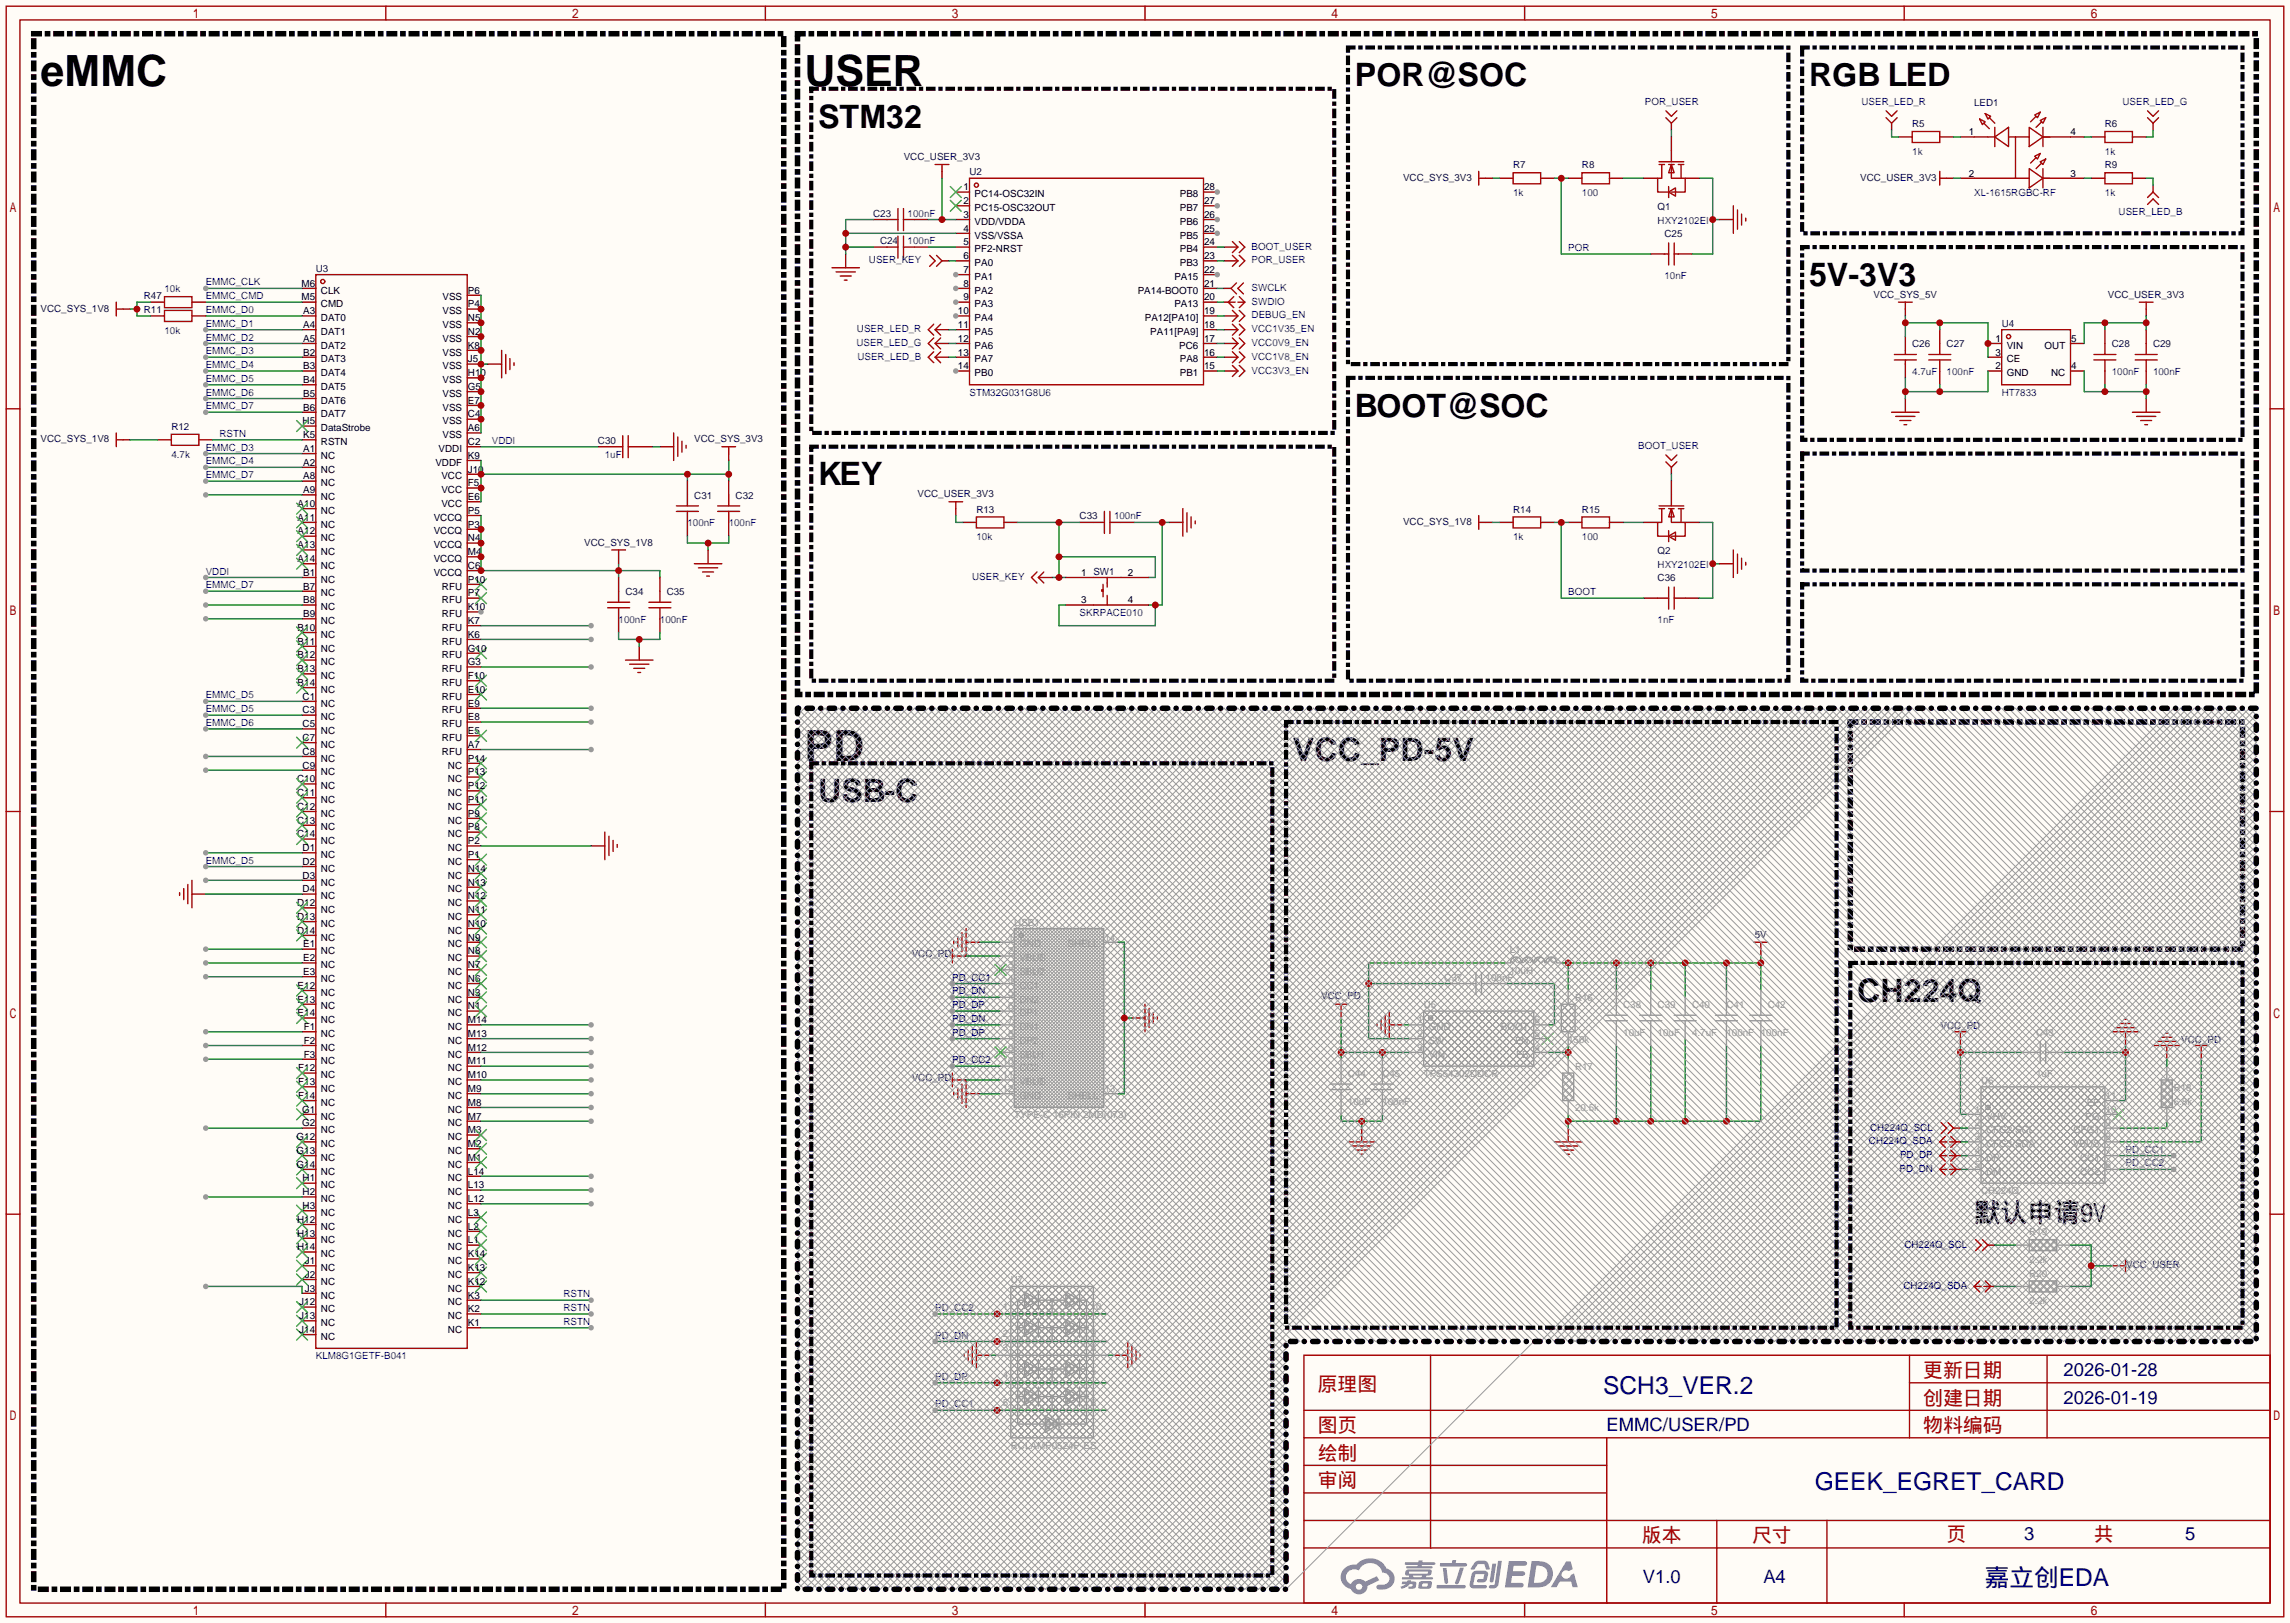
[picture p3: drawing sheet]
<svg xmlns="http://www.w3.org/2000/svg" width="423mm" height="299mm" viewBox="0 0 423 299" stroke-linecap="round" stroke-linejoin="round" font-family="sans-serif">
<defs><g id="words">
<g font-size="7.9">
<text x="7.5" y="15.9">eMMC</text>
<text x="148.5" y="15.9">USER</text>
<text x="148.5" y="140.4">PD</text>
</g>
<g font-size="6">
<text x="250.1" y="15.9">POR@SOC</text>
<text x="333.9" y="15.9">RGB LED</text>
<text x="151" y="23.5">STM32</text>
<text x="333.9" y="52.7">5V-3V3</text>
<text x="250.1" y="76.9">BOOT@SOC</text>
<text x="151" y="89.6">KEY</text>
<text x="238.6" y="140.4">VCC_PD-5V</text>
<text x="151" y="148">USB-C</text>
<text x="342.8" y="184.8">CH224Q</text>
</g>
<text font-size="4.9" x="364.4" y="225.5">默认申请9V</text>
<g font-size="4.5" fill="#000080">
<text x="295.9" y="257.1">SCH3_VER.2</text>
<text x="335" y="274.9">GEEK_EGRET_CARD</text>
<text x="366.4" y="292.7">嘉立创EDA</text>
</g>
<g font-size="3.7" fill="#a00000">
<text x="243.2" y="256.7">原理图</text>
<text x="355" y="254.1">更新日期</text>
<text x="355" y="259.2">创建日期</text>
<text x="243.2" y="269.4">绘制</text>
<text x="243.2" y="264.3">图页</text>
<text x="355" y="264.3">物料编码</text>
<text x="243.2" y="274.4">审阅</text>
<text x="303" y="284.6">版本</text>
<text x="323.4" y="284.6">尺寸</text>
<text x="359.3" y="284.3">页</text>
<text x="386.5" y="284.3">共</text>
</g>
<g font-size="3.4" fill="#000080">
<text x="380.9" y="254">2026-01-28</text>
<text x="380.9" y="259">2026-01-19</text>
<text x="296.5" y="264.1">EMMC/USER/PD</text>
<text x="373.6" y="284.2">3</text>
<text x="403.3" y="284.2">5</text>
<text x="303.2" y="292.1">V1.0</text>
<text x="325.5" y="292.1">A4</text>
</g>
<g font-size="1.8" fill="#00f">
<text x="303.6" y="19.4">POR_USER</text>
<text x="343.6" y="19.4">USER_LED_R</text>
<text x="391.7" y="19.4">USER_LED_G</text>
<text x="352.9" y="28.5">1k</text>
<text x="388.5" y="28.5">1k</text>
<text x="167.5" y="40">100nF</text>
<text x="279.3" y="36.2">1k</text>
<text x="292" y="36.2">100</text>
<text x="305.9" y="41.2">HXY2102EI</text>
<text x="364.4" y="36.2">XL-1615RGBC-RF</text>
<text x="388.5" y="36.2">1k</text>
<text x="391" y="39.7">USER_LED_B</text>
<text x="167.5" y="45">100nF</text>
<text x="231" y="46.1">BOOT_USER</text>
<text x="289.4" y="46.3">POR</text>
<text x="30.4" y="53.9">10k</text>
<text x="38" y="52.7">EMMC_CLK</text>
<text x="160.4" y="48.6">USER_KEY</text>
<text x="231" y="48.6">POR_USER</text>
<text x="231" y="53.7">SWCLK</text>
<text x="307.2" y="51.4">10nF</text>
<text x="38" y="55.2">EMMC_CMD</text>
<text x="38" y="57.7">EMMC_D0</text>
<text x="231" y="58.8">DEBUG_EN</text>
<text x="231" y="56.2">SWDIO</text>
<text x="30.4" y="61.6">10k</text>
<text x="38" y="60.3">EMMC_D1</text>
<text x="38" y="62.8">EMMC_D2</text>
<text x="38" y="65.4">EMMC_D3</text>
<text x="158.1" y="63.8">USER_LED_G</text>
<text x="158.2" y="61.3">USER_LED_R</text>
<text x="231" y="61.3">VCC1V35_EN</text>
<text x="231" y="63.8">VCC0V9_EN</text>
<text x="38" y="67.9">EMMC_D4</text>
<text x="38" y="70.4">EMMC_D5</text>
<text x="158.3" y="66.4">USER_LED_B</text>
<text x="231" y="68.9">VCC3V3_EN</text>
<text x="231" y="66.4">VCC1V8_EN</text>
<text x="352.9" y="69.2">4.7uF</text>
<text x="359.3" y="69.2">100nF</text>
<text x="389.8" y="69.2">100nF</text>
<text x="397.4" y="69.2">100nF</text>
<text x="38" y="73">EMMC_D6</text>
<text x="38" y="75.5">EMMC_D7</text>
<text x="178.9" y="73">STM32G031G8U6</text>
<text x="369.4" y="73">HT7833</text>
<text x="38" y="83.1">EMMC_D3</text>
<text x="40.5" y="80.6">RSTN</text>
<text x="90.8" y="81.9">VDDI</text>
<text x="302.4" y="82.9">BOOT_USER</text>
<text x="31.6" y="84.4">4.7k</text>
<text x="38" y="85.7">EMMC_D4</text>
<text x="38" y="88.2">EMMC_D7</text>
<text x="111.6" y="84.4">1uF</text>
<text x="205.6" y="95.8">100nF</text>
<text x="126.9" y="97.1">100nF</text>
<text x="134.5" y="97.1">100nF</text>
<text x="180.2" y="99.7">10k</text>
<text x="279.3" y="99.7">1k</text>
<text x="292" y="99.7">100</text>
<text x="38" y="106">VDDI</text>
<text x="179.4" y="107">USER_KEY</text>
<text x="305.9" y="104.7">HXY2102EI</text>
<text x="38" y="108.5">EMMC_D7</text>
<text x="199.3" y="113.6">SKRPACE010</text>
<text x="289.4" y="109.8">BOOT</text>
<text x="114.2" y="114.9">100nF</text>
<text x="121.8" y="114.9">100nF</text>
<text x="305.9" y="114.9">1nF</text>
<text x="38" y="131.4">EMMC_D5</text>
<text x="38" y="128.9">EMMC_D5</text>
<text x="38" y="133.9">EMMC_D6</text>
<text x="38" y="159.3">EMMC_D5</text>
<text x="175.8" y="180.9">PD_CC1</text>
<text x="175.8" y="183.5">PD_DN</text>
<text x="175.8" y="186">PD_DP</text>
<text x="175.8" y="188.6">PD_DN</text>
<text x="175.8" y="191.1">PD_DP</text>
<text x="175.8" y="196.2">PD_CC2</text>
<text x="345.1" y="208.6">CH224Q_SCL</text>
<text x="344.9" y="211.2">CH224Q_SDA</text>
<text x="350.7" y="213.7">PD_DP</text>
<text x="392.3" y="212.7">PD_CC1</text>
<text x="392.3" y="215.2">PD_CC2</text>
<text x="350.6" y="216.2">PD_DN</text>
<text x="351.5" y="230.2">CH224Q_SCL</text>
<text x="104" y="239.4">RSTN</text>
<text x="351.3" y="237.8">CH224Q_SDA</text>
<text x="104" y="244.4">RSTN</text>
<text x="104" y="241.9">RSTN</text>
<text x="172.6" y="241.9">PD_CC2</text>
<text x="58.3" y="250.8">KLM8G1GETF-B041</text>
<text x="172.6" y="247">PD_DN</text>
<text x="172.6" y="254.6">PD_DP</text>
<text x="172.6" y="259.7">PD_CC1</text>
</g>
<g font-size="1.8" fill="#000080">
<text x="352.9" y="23.5">R5</text>
<text x="364.4" y="19.6">LED1</text>
<text x="388.5" y="23.5">R6</text>
<text x="166.8" y="29.6">VCC_USER_3V3</text>
<text x="178.9" y="32.3">U2</text>
<text x="258.9" y="33.4">VCC_SYS_3V3</text>
<text x="279.3" y="31.1">R7</text>
<text x="292" y="31.1">R8</text>
<text x="343.3" y="33.4">VCC_USER_3V3</text>
<text x="388.5" y="31.1">R9</text>
<text x="161.2" y="40">C23</text>
<text x="305.9" y="38.7">Q1</text>
<text x="162.4" y="45">C24</text>
<text x="307.2" y="43.8">C25</text>
<text x="58.3" y="50.1">U3</text>
<text x="7.5" y="57.5">VCC_SYS_1V8</text>
<text x="26.5" y="55.2">R47</text>
<text x="26.5" y="57.7">R11</text>
<text x="345.8" y="55">VCC_SYS_5V</text>
<text x="389.1" y="55">VCC_USER_3V3</text>
<text x="352.9" y="64.1">C26</text>
<text x="359.3" y="64.1">C27</text>
<text x="369.4" y="60.3">U4</text>
<text x="389.8" y="64.1">C28</text>
<text x="397.4" y="64.1">C29</text>
<text x="7.5" y="81.6">VCC_SYS_1V8</text>
<text x="31.6" y="79.3">R12</text>
<text x="110.4" y="81.9">C30</text>
<text x="128.1" y="81.6">VCC_SYS_3V3</text>
<text x="128.1" y="92">C31</text>
<text x="135.8" y="92">C32</text>
<text x="169.3" y="91.8">VCC_USER_3V3</text>
<text x="180.2" y="94.6">R13</text>
<text x="199.3" y="95.8">C33</text>
<text x="279.3" y="94.6">R14</text>
<text x="292" y="94.6">R15</text>
<text x="107.8" y="100.7">VCC_SYS_1V8</text>
<text x="258.9" y="96.9">VCC_SYS_1V8</text>
<text x="201.8" y="106">SW1</text>
<text x="305.9" y="107.3">C36</text>
<text x="305.9" y="102.2">Q2</text>
<text x="115.4" y="109.8">C34</text>
<text x="123.1" y="109.8">C35</text>
<text x="323.9" y="173.1">5V</text>
<text x="168.3" y="176.6">VCC_PD</text>
<text x="243.8" y="184.2">VCC_PD</text>
<text x="358.1" y="189.8">VCC_PD</text>
<text x="402.6" y="192.4">VCC_PD</text>
<text x="168.3" y="199.5">VCC_PD</text>
<text x="392.4" y="234">VCC_USER</text>
</g>
<g font-size="1.8">
<text x="363.4" y="25">1</text>
<text x="382.1" y="25">4</text>
<text x="177.8" y="35.1">1</text>
<text x="222.2" y="35.1">28</text>
<text x="363.4" y="32.6">2</text>
<text x="382.1" y="32.6">3</text>
<text x="177.8" y="37.7">2</text>
<text x="177.8" y="40.2">3</text>
<text x="179.9" y="36.4">PC14-OSC32IN</text>
<text x="179.9" y="38.9">PC15-OSC32OUT</text>
<text x="179.9" y="41.5">VDD/VDDA</text>
<text x="217.8" y="41.5">PB6</text>
<text x="217.8" y="38.9">PB7</text>
<text x="217.8" y="36.4">PB8</text>
<text x="222.2" y="40.2">26</text>
<text x="222.2" y="37.7">27</text>
<text x="177.8" y="42.7">4</text>
<text x="177.8" y="45.3">5</text>
<text x="177.8" y="47.8">6</text>
<text x="179.9" y="44">VSS/VSSA</text>
<text x="179.9" y="46.6">PF2-NRST</text>
<text x="217.8" y="46.6">PB4</text>
<text x="217.8" y="44">PB5</text>
<text x="222.2" y="47.8">23</text>
<text x="222.2" y="45.3">24</text>
<text x="222.2" y="42.7">25</text>
<text x="55.6" y="52.9">M6</text>
<text x="177.8" y="50.4">7</text>
<text x="177.8" y="52.9">8</text>
<text x="179.9" y="49.1">PA0</text>
<text x="179.9" y="51.6">PA1</text>
<text x="216.7" y="51.6">PA15</text>
<text x="217.8" y="49.1">PB3</text>
<text x="222.2" y="52.9">21</text>
<text x="222.2" y="50.4">22</text>
<text x="55.6" y="55.4">M5</text>
<text x="55.9" y="58">A3</text>
<text x="59.2" y="54.2">CLK</text>
<text x="59.2" y="56.7">CMD</text>
<text x="59.2" y="59.3">DAT0</text>
<text x="81.7" y="58">VSS</text>
<text x="81.7" y="55.4">VSS</text>
<text x="86.4" y="59.3">N5</text>
<text x="86.4" y="56.7">P4</text>
<text x="86.4" y="54.2">P6</text>
<text x="176.8" y="58">10</text>
<text x="177.8" y="55.4">9</text>
<text x="179.9" y="54.2">PA2</text>
<text x="179.9" y="56.7">PA3</text>
<text x="179.9" y="59.3">PA4</text>
<text x="210" y="54.2">PA14-BOOT0</text>
<text x="211.3" y="59.3">PA12[PA10]</text>
<text x="216.7" y="56.7">PA13</text>
<text x="222.2" y="58">19</text>
<text x="222.2" y="55.4">20</text>
<text x="55.9" y="60.5">A4</text>
<text x="55.9" y="63.1">A5</text>
<text x="55.9" y="65.6">B2</text>
<text x="59.2" y="61.8">DAT1</text>
<text x="59.2" y="64.3">DAT2</text>
<text x="81.7" y="65.6">VSS</text>
<text x="81.7" y="63.1">VSS</text>
<text x="81.7" y="60.5">VSS</text>
<text x="86.4" y="64.3">K8</text>
<text x="86.4" y="61.8">N2</text>
<text x="176.8" y="60.5">11</text>
<text x="176.8" y="63.1">12</text>
<text x="176.8" y="65.6">13</text>
<text x="179.9" y="61.8">PA5</text>
<text x="179.9" y="64.3">PA6</text>
<text x="212.3" y="61.8">PA11[PA9]</text>
<text x="217.7" y="64.3">PC6</text>
<text x="222.2" y="65.6">16</text>
<text x="222.2" y="63.1">17</text>
<text x="222.2" y="60.5">18</text>
<text x="368.3" y="63.1">1</text>
<text x="368.3" y="65.6">3</text>
<text x="370.4" y="64.3">VIN</text>
<text x="377.4" y="64.3">OUT</text>
<text x="382.3" y="63.1">5</text>
<text x="55.9" y="68.1">B3</text>
<text x="55.9" y="70.7">B4</text>
<text x="59.2" y="66.9">DAT3</text>
<text x="59.2" y="69.4">DAT4</text>
<text x="59.2" y="72">DAT5</text>
<text x="81.7" y="70.7">VSS</text>
<text x="81.7" y="68.1">VSS</text>
<text x="86.4" y="72">G5</text>
<text x="86.4" y="69.4">H10</text>
<text x="86.4" y="66.9">J5</text>
<text x="176.8" y="68.1">14</text>
<text x="179.9" y="66.9">PA7</text>
<text x="179.9" y="69.4">PB0</text>
<text x="217.8" y="69.4">PB1</text>
<text x="217.8" y="66.9">PA8</text>
<text x="222.2" y="68.1">15</text>
<text x="368.3" y="68.1">2</text>
<text x="370.4" y="69.4">GND</text>
<text x="370.4" y="66.9">CE</text>
<text x="378.6" y="69.4">NC</text>
<text x="382.3" y="68.1">4</text>
<text x="55.9" y="73.2">B5</text>
<text x="55.9" y="75.8">B6</text>
<text x="59.2" y="74.5">DAT6</text>
<text x="59.2" y="77">DAT7</text>
<text x="81.7" y="75.8">VSS</text>
<text x="81.7" y="73.2">VSS</text>
<text x="86.4" y="77">C4</text>
<text x="86.4" y="74.5">E7</text>
<text x="55.8" y="78.3">H5</text>
<text x="55.9" y="80.8">K5</text>
<text x="55.9" y="83.4">A1</text>
<text x="59.2" y="79.6">DataStrobe</text>
<text x="59.2" y="82.1">RSTN</text>
<text x="81" y="83.4">VDDI</text>
<text x="81.7" y="80.8">VSS</text>
<text x="81.7" y="78.3">VSS</text>
<text x="86.4" y="82.1">C2</text>
<text x="86.4" y="79.6">A6</text>
<text x="55.9" y="85.9">A2</text>
<text x="55.9" y="88.5">A8</text>
<text x="59.2" y="84.7">NC</text>
<text x="59.2" y="87.2">NC</text>
<text x="59.2" y="89.7">NC</text>
<text x="80.4" y="85.9">VDDF</text>
<text x="81.5" y="88.5">VCC</text>
<text x="86.4" y="89.7">F5</text>
<text x="86.4" y="87.2">J10</text>
<text x="86.4" y="84.7">K9</text>
<text x="54.9" y="93.5">A10</text>
<text x="55.9" y="91">A9</text>
<text x="59.2" y="92.3">NC</text>
<text x="59.2" y="94.8">NC</text>
<text x="81.5" y="93.5">VCC</text>
<text x="81.5" y="91">VCC</text>
<text x="86.4" y="94.8">P5</text>
<text x="86.4" y="92.3">E6</text>
<text x="54.9" y="96.1">A11</text>
<text x="54.9" y="98.6">A12</text>
<text x="54.9" y="101.2">A13</text>
<text x="59.2" y="97.4">NC</text>
<text x="59.2" y="99.9">NC</text>
<text x="80.1" y="101.2">VCCQ</text>
<text x="80.1" y="98.6">VCCQ</text>
<text x="80.1" y="96.1">VCCQ</text>
<text x="86.4" y="99.9">N4</text>
<text x="86.4" y="97.4">P3</text>
<text x="54.9" y="103.7">A14</text>
<text x="55.9" y="106.2">B1</text>
<text x="59.2" y="102.4">NC</text>
<text x="59.2" y="105">NC</text>
<text x="59.2" y="107.5">NC</text>
<text x="80.1" y="106.2">VCCQ</text>
<text x="80.1" y="103.7">VCCQ</text>
<text x="86.4" y="107.5">P10</text>
<text x="86.4" y="105">C6</text>
<text x="86.4" y="102.4">M4</text>
<text x="199.5" y="106.2">1</text>
<text x="208.2" y="106.2">2</text>
<text x="55.9" y="108.8">B7</text>
<text x="55.9" y="111.3">B8</text>
<text x="55.9" y="113.9">B9</text>
<text x="59.2" y="110.1">NC</text>
<text x="59.2" y="112.6">NC</text>
<text x="81.6" y="113.9">RFU</text>
<text x="81.6" y="111.3">RFU</text>
<text x="81.6" y="108.8">RFU</text>
<text x="86.4" y="112.6">K10</text>
<text x="86.4" y="110.1">P7</text>
<text x="199.5" y="111.3">3</text>
<text x="208.2" y="111.3">4</text>
<text x="54.9" y="116.4">B10</text>
<text x="54.9" y="118.9">B11</text>
<text x="59.2" y="115.1">NC</text>
<text x="59.2" y="117.7">NC</text>
<text x="81.6" y="118.9">RFU</text>
<text x="81.6" y="116.4">RFU</text>
<text x="86.4" y="117.7">K6</text>
<text x="86.4" y="115.1">K7</text>
<text x="54.9" y="121.5">B12</text>
<text x="54.9" y="124">B13</text>
<text x="59.2" y="120.2">NC</text>
<text x="59.2" y="122.8">NC</text>
<text x="59.2" y="125.3">NC</text>
<text x="81.6" y="124">RFU</text>
<text x="81.6" y="121.5">RFU</text>
<text x="86.4" y="125.3">F10</text>
<text x="86.4" y="122.8">G3</text>
<text x="86.4" y="120.2">G10</text>
<text x="54.9" y="126.6">B14</text>
<text x="55.8" y="129.1">C1</text>
<text x="55.8" y="131.6">C3</text>
<text x="59.2" y="127.8">NC</text>
<text x="59.2" y="130.4">NC</text>
<text x="81.6" y="131.6">RFU</text>
<text x="81.6" y="129.1">RFU</text>
<text x="81.6" y="126.6">RFU</text>
<text x="86.4" y="130.4">E9</text>
<text x="86.4" y="127.8">E10</text>
<text x="55.8" y="134.2">C5</text>
<text x="55.8" y="136.7">C7</text>
<text x="59.2" y="132.9">NC</text>
<text x="59.2" y="135.5">NC</text>
<text x="59.2" y="138">NC</text>
<text x="81.6" y="136.7">RFU</text>
<text x="81.6" y="134.2">RFU</text>
<text x="86.4" y="138">A7</text>
<text x="86.4" y="135.5">E5</text>
<text x="86.4" y="132.9">E8</text>
<text x="55.8" y="139.3">C8</text>
<text x="55.8" y="141.8">C9</text>
<text x="59.2" y="140.5">NC</text>
<text x="59.2" y="143.1">NC</text>
<text x="81.6" y="139.3">RFU</text>
<text x="82.7" y="141.8">NC</text>
<text x="86.4" y="143.1">P13</text>
<text x="86.4" y="140.5">P14</text>
<text x="54.8" y="144.3">C10</text>
<text x="54.8" y="146.9">C11</text>
<text x="54.8" y="149.4">C12</text>
<text x="59.2" y="145.6">NC</text>
<text x="59.2" y="148.2">NC</text>
<text x="82.7" y="149.4">NC</text>
<text x="82.7" y="146.9">NC</text>
<text x="82.7" y="144.3">NC</text>
<text x="86.4" y="148.2">P11</text>
<text x="86.4" y="145.6">P12</text>
<text x="54.8" y="152">C13</text>
<text x="54.8" y="154.5">C14</text>
<text x="59.2" y="150.7">NC</text>
<text x="59.2" y="153.2">NC</text>
<text x="59.2" y="155.8">NC</text>
<text x="82.7" y="154.5">NC</text>
<text x="82.7" y="152">NC</text>
<text x="86.4" y="155.8">P2</text>
<text x="86.4" y="153.2">P8</text>
<text x="86.4" y="150.7">P9</text>
<text x="55.8" y="157">D1</text>
<text x="55.8" y="159.6">D2</text>
<text x="59.2" y="158.3">NC</text>
<text x="59.2" y="160.9">NC</text>
<text x="82.7" y="159.6">NC</text>
<text x="82.7" y="157">NC</text>
<text x="86.4" y="160.9">N14</text>
<text x="86.4" y="158.3">P1</text>
<text x="54.8" y="167.2">D12</text>
<text x="55.8" y="162.1">D3</text>
<text x="55.8" y="164.7">D4</text>
<text x="59.2" y="163.4">NC</text>
<text x="59.2" y="165.9">NC</text>
<text x="82.7" y="167.2">NC</text>
<text x="82.7" y="164.7">NC</text>
<text x="82.7" y="162.1">NC</text>
<text x="86.4" y="165.9">N12</text>
<text x="86.4" y="163.4">N13</text>
<text x="54.8" y="169.7">D13</text>
<text x="54.8" y="172.3">D14</text>
<text x="59.2" y="168.5">NC</text>
<text x="59.2" y="171">NC</text>
<text x="59.2" y="173.6">NC</text>
<text x="82.7" y="172.3">NC</text>
<text x="82.7" y="169.7">NC</text>
<text x="86.4" y="173.6">N9</text>
<text x="86.4" y="171">N10</text>
<text x="86.4" y="168.5">N11</text>
<text x="55.9" y="174.8">E1</text>
<text x="55.9" y="177.4">E2</text>
<text x="55.9" y="179.9">E3</text>
<text x="59.2" y="176.1">NC</text>
<text x="59.2" y="178.6">NC</text>
<text x="82.7" y="179.9">NC</text>
<text x="82.7" y="177.4">NC</text>
<text x="82.7" y="174.8">NC</text>
<text x="86.4" y="178.6">N7</text>
<text x="86.4" y="176.1">N8</text>
<text x="54.9" y="182.4">E12</text>
<text x="54.9" y="185">E13</text>
<text x="59.2" y="181.2">NC</text>
<text x="59.2" y="183.7">NC</text>
<text x="82.7" y="185">NC</text>
<text x="82.7" y="182.4">NC</text>
<text x="86.4" y="183.7">N3</text>
<text x="86.4" y="181.2">N6</text>
<text x="54.9" y="187.5">E14</text>
<text x="56" y="190.1">F1</text>
<text x="59.2" y="186.3">NC</text>
<text x="59.2" y="188.8">NC</text>
<text x="59.2" y="191.3">NC</text>
<text x="82.7" y="190.1">NC</text>
<text x="82.7" y="187.5">NC</text>
<text x="86.4" y="191.3">M13</text>
<text x="86.4" y="188.8">M14</text>
<text x="86.4" y="186.3">N1</text>
<text x="55" y="197.7">F12</text>
<text x="56" y="192.6">F2</text>
<text x="56" y="195.1">F3</text>
<text x="59.2" y="193.9">NC</text>
<text x="59.2" y="196.4">NC</text>
<text x="82.7" y="197.7">NC</text>
<text x="82.7" y="195.1">NC</text>
<text x="82.7" y="192.6">NC</text>
<text x="86.4" y="196.4">M11</text>
<text x="86.4" y="193.9">M12</text>
<text x="55" y="200.2">F13</text>
<text x="55" y="202.8">F14</text>
<text x="59.2" y="199">NC</text>
<text x="59.2" y="201.5">NC</text>
<text x="82.7" y="202.8">NC</text>
<text x="82.7" y="200.2">NC</text>
<text x="86.4" y="201.5">M9</text>
<text x="86.4" y="199">M10</text>
<text x="55.7" y="205.3">G1</text>
<text x="55.7" y="207.8">G2</text>
<text x="59.2" y="204">NC</text>
<text x="59.2" y="206.6">NC</text>
<text x="59.2" y="209.1">NC</text>
<text x="82.7" y="207.8">NC</text>
<text x="82.7" y="205.3">NC</text>
<text x="86.4" y="209.1">M3</text>
<text x="86.4" y="206.6">M7</text>
<text x="86.4" y="204">M8</text>
<text x="54.7" y="210.4">G12</text>
<text x="54.7" y="212.9">G13</text>
<text x="54.7" y="215.5">G14</text>
<text x="59.2" y="211.7">NC</text>
<text x="59.2" y="214.2">NC</text>
<text x="82.7" y="215.5">NC</text>
<text x="82.7" y="212.9">NC</text>
<text x="82.7" y="210.4">NC</text>
<text x="86.4" y="214.2">M1</text>
<text x="86.4" y="211.7">M2</text>
<text x="55.8" y="218">H1</text>
<text x="55.8" y="220.5">H2</text>
<text x="59.2" y="216.7">NC</text>
<text x="59.2" y="219.3">NC</text>
<text x="59.2" y="221.8">NC</text>
<text x="82.7" y="220.5">NC</text>
<text x="82.7" y="218">NC</text>
<text x="86.4" y="221.8">L12</text>
<text x="86.4" y="219.3">L13</text>
<text x="86.4" y="216.7">L14</text>
<text x="54.8" y="225.6">H12</text>
<text x="55.8" y="223.1">H3</text>
<text x="59.2" y="224.4">NC</text>
<text x="59.2" y="226.9">NC</text>
<text x="82.7" y="225.6">NC</text>
<text x="82.7" y="223.1">NC</text>
<text x="86.4" y="226.9">L2</text>
<text x="86.4" y="224.4">L3</text>
<text x="54.8" y="228.2">H13</text>
<text x="54.8" y="230.7">H14</text>
<text x="56.3" y="233.2">J1</text>
<text x="59.2" y="229.4">NC</text>
<text x="59.2" y="232">NC</text>
<text x="82.7" y="233.2">NC</text>
<text x="82.7" y="230.7">NC</text>
<text x="82.7" y="228.2">NC</text>
<text x="86.4" y="232">K14</text>
<text x="86.4" y="229.4">L1</text>
<text x="56.3" y="235.8">J2</text>
<text x="56.3" y="238.3">J3</text>
<text x="59.2" y="234.5">NC</text>
<text x="59.2" y="237.1">NC</text>
<text x="59.2" y="239.6">NC</text>
<text x="82.7" y="238.3">NC</text>
<text x="82.7" y="235.8">NC</text>
<text x="86.4" y="239.6">K3</text>
<text x="86.4" y="237.1">K12</text>
<text x="86.4" y="234.5">K13</text>
<text x="55.2" y="240.9">J12</text>
<text x="55.2" y="243.4">J13</text>
<text x="55.2" y="245.9">J14</text>
<text x="59.2" y="242.1">NC</text>
<text x="59.2" y="244.7">NC</text>
<text x="82.7" y="245.9">NC</text>
<text x="82.7" y="243.4">NC</text>
<text x="82.7" y="240.9">NC</text>
<text x="86.4" y="244.7">K1</text>
<text x="86.4" y="242.1">K2</text>
<text x="59.2" y="247.2">NC</text>
</g>
<g font-size="1.8" fill="#999">
<text x="186.1" y="173.6">1</text>
<text x="187.2" y="170.8">USB1</text>
<text x="203.8" y="173.6">14</text>
<text x="186.1" y="176.1">2</text>
<text x="186.1" y="178.6">3</text>
<text x="188.1" y="174.8">GND</text>
<text x="188.1" y="177.4">VBUS</text>
<text x="188.1" y="179.9">SBU2</text>
<text x="197" y="174.8">SHELL</text>
<text x="278.6" y="175.9">L1</text>
<text x="278.6" y="179.7">10uH</text>
<text x="186.1" y="181.2">4</text>
<text x="186.1" y="183.7">5</text>
<text x="188.1" y="182.4">CC1</text>
<text x="188.1" y="185">DN2</text>
<text x="266.6" y="180.9">C37</text>
<text x="274.2" y="180.9">100nF</text>
<text x="290.7" y="184.7">R16</text>
<text x="186.1" y="186.3">6</text>
<text x="186.1" y="188.8">7</text>
<text x="186.1" y="191.3">8</text>
<text x="188.1" y="187.5">DP1</text>
<text x="188.1" y="190.1">DN1</text>
<text x="261.6" y="188.8">1</text>
<text x="261.6" y="191.3">2</text>
<text x="262.8" y="186">U5</text>
<text x="263.7" y="190.1">GND</text>
<text x="277" y="190.1">BOOT</text>
<text x="283.2" y="191.3">5</text>
<text x="283.2" y="188.8">6</text>
<text x="299.6" y="186">C38</text>
<text x="299.6" y="191.1">10uF</text>
<text x="305.9" y="186">C39</text>
<text x="305.9" y="191.1">10uF</text>
<text x="312.3" y="186">C40</text>
<text x="312.3" y="191.1">4.7uF</text>
<text x="318.6" y="186">C41</text>
<text x="318.6" y="191.1">100nF</text>
<text x="325" y="191.1">100nF</text>
<text x="326.3" y="186">C42</text>
<text x="375.8" y="191.1">C43</text>
<text x="185.1" y="196.4">10</text>
<text x="186.1" y="193.9">9</text>
<text x="188.1" y="192.6">DP2</text>
<text x="188.1" y="195.1">SBU1</text>
<text x="188.1" y="197.7">CC2</text>
<text x="261.6" y="193.9">3</text>
<text x="263.7" y="192.6">SW</text>
<text x="263.7" y="195.1">VIN</text>
<text x="279.6" y="192.6">EN</text>
<text x="279.8" y="195.1">FB</text>
<text x="283.2" y="193.9">4</text>
<text x="289.4" y="192.4">150k</text>
<text x="290.7" y="197.4">R17</text>
<text x="185.1" y="199">11</text>
<text x="185.1" y="201.5">12</text>
<text x="188.1" y="200.2">VBUS</text>
<text x="188.1" y="202.8">GND</text>
<text x="197" y="202.8">SHELL</text>
<text x="203.8" y="201.5">13</text>
<text x="248.8" y="198.7">C44</text>
<text x="248.8" y="203.8">10uF</text>
<text x="255.1" y="198.7">C45</text>
<text x="255.1" y="203.8">100nF</text>
<text x="262.8" y="198.7">TPS54302DDCR</text>
<text x="365.6" y="200">U6</text>
<text x="375.8" y="198.7">1uF</text>
<text x="388.6" y="202.8">11</text>
<text x="401.2" y="201.3">R18</text>
<text x="401.2" y="203.8">6.8k</text>
<text x="187.2" y="206.3">TYPE-C 16PIN 2MD(073)</text>
<text x="290.7" y="205.1">20.5k</text>
<text x="364.5" y="205.3">1</text>
<text x="364.5" y="207.8">2</text>
<text x="366.6" y="206.6">VHV</text>
<text x="366.6" y="209.1">CFG2/SCL</text>
<text x="382.7" y="209.1">CFG1</text>
<text x="384.9" y="206.6">PG</text>
<text x="385.1" y="204">EP</text>
<text x="388.6" y="207.8">9</text>
<text x="388.6" y="205.3">10</text>
<text x="364.5" y="210.4">3</text>
<text x="364.5" y="212.9">4</text>
<text x="364.5" y="215.5">5</text>
<text x="366.6" y="211.7">CFG3/SDA</text>
<text x="366.6" y="214.2">DP</text>
<text x="382.6" y="211.7">VBUS</text>
<text x="383.9" y="214.2">CC1</text>
<text x="388.6" y="215.5">6</text>
<text x="388.6" y="212.9">7</text>
<text x="388.6" y="210.4">8</text>
<text x="365.6" y="220.3">CH224Q</text>
<text x="366.6" y="216.7">DM</text>
<text x="383.9" y="216.7">CC2</text>
<text x="374.5" y="227.9">R19</text>
<text x="374.5" y="233">2.2k</text>
<text x="186.6" y="236.8">U7</text>
<text x="374.5" y="235.5">R20</text>
<text x="185.1" y="241.6">1</text>
<text x="201.3" y="241.6">10</text>
<text x="374.5" y="240.6">2.2k</text>
<text x="185.1" y="249.3">3</text>
<text x="185.1" y="246.7">2</text>
<text x="201.3" y="246.7">9</text>
<text x="201.3" y="249.3">8</text>
<text x="185.1" y="254.3">4</text>
<text x="201.3" y="254.3">7</text>
<text x="185.1" y="259.4">5</text>
<text x="201.3" y="259.4">6</text>
<text x="186.6" y="267.3">RCLAMP0524P-ES</text>
</g>
</g></defs>
<path d="M0 0h422.7v299.5h-422.7z" fill="#fffcf7"/>
<g fill="none" stroke="#999" stroke-width=".25">
<path d="M186.6 237.4h15.2v27.9h-15.2zM189.1 239.9h-1.3v22.9h12.7v-22.9h-1.2M189.1 238.4l2.5 1.5-2.5 1.5zM191.6 239.9h5.1M191.6 238.1v3.6M194.2 239.9v2.5h-10.2M196.7 238.4l2.6 1.5-2.6 1.5zM199.3 238.1v3.6M184 250.1h20.3M187.8 257.7h1.3M187.8 252.6h1.3M189.1 245h-1.3v.2"/>
<path d="M189.1 256.2l2.5 1.5-2.5 1.5zM189.1 251.1l2.5 1.5-2.5 1.5zM189.1 243.5l2.5 1.5-2.5 1.5zM191.6 257.7h5.1M191.6 252.6h5.1M191.6 245h5.1M191.6 243.2v3.6M191.6 250.8v3.6M191.6 255.9v3.6M194.2 257.7v2.5h-10.2M194.2 252.6v2.5h-10.2M194.2 245v2.5h-10.2"/>
<path d="M196.7 256.2l2.6 1.5-2.6 1.5zM196.7 251.1l2.6 1.5-2.6 1.5zM196.7 243.5l2.6 1.5-2.6 1.5zM199.3 257.7h1.2M199.3 252.6h1.2M199.3 245h1.2M199.3 243.2v3.6M199.3 250.8v3.6M199.3 255.9v3.6M201.8 242.4h2.5M201.8 247.5h2.5M201.8 255.1h2.5"/>
<path d="M192.9 261.2l2.6 1.6-2.6 1.5zM194.9 261l.6 .7v2.1l.5 .7M201.8 260.2h2.5"/>
<circle cx="194.2" cy="239.9" r=".25"/>
<circle cx="187.8" cy="245" r=".25"/>
<circle cx="187.8" cy="257.7" r=".25"/>
<circle cx="187.8" cy="250.1" r=".25"/>
<circle cx="194.2" cy="245" r=".25"/>
<circle cx="194.2" cy="257.7" r=".25"/>
<circle cx="194.2" cy="252.6" r=".25"/>
<circle cx="200.5" cy="245" r=".25"/>
<circle cx="200.5" cy="257.7" r=".25"/>
</g>
<g fill="none" stroke="#999" stroke-width=".18">
<path d="M186.6 237.4l15.2 15.2-12.7 12.7-2.5-2.5 15.2-15.3-10.2-10.1-5 5 15.2 15.3-7.6 7.6-7.6-7.6 15.2-15.3-5.1-5-10.1 10.1 15.2 15.3-2.5 2.5-12.7-12.7 15.2-15.2M187.8 237.4l-1.2 1.2 15.2 15.3-11.4 11.4-3.8-3.8 15.2-15.2-8.9-8.9-6.3 6.3 15.2 15.3-6.3 6.3-8.9-8.9 15.2-15.2-3.8-3.8-11.4 11.4 15.2 15.2-1.3 1.3-13.9-14 13.9-13.9 1.3 1.2-15.2 15.3 11.4 11.4 3.8-3.8-15.2-15.2 8.9-8.9 6.3 6.3-15.2 15.3 6.3 6.3 8.9-8.9-15.2-15.2 3.8-3.8 11.4 11.4-15.2 15.2 1.2 1.3 14-14zM189.1 238.9l1.6 1.6M189.9 238.9l-.8 .7M190.7 239.3l-1.6 1.6M191 239.5l.5 .5M191.5 239.8l-.5 .5M196.7 238.9l1.6 1.6M197.5 238.9l-.8 .7M198.3 239.3l-1.6 1.6M198.6 239.5l.5 .5M199.1 239.8l-.5 .5"/>
<path d="M188.8 245h.1M189.1 245.2l.8 .8M189.1 256.7l1.6 1.6M189.1 257.9l.8 .8M189.1 252.9l.8 .8M189.1 251.6l1.6 1.6M189.1 244l1.6 1.6M189.1 240.2l.8 .8M189.9 256.6l-.8 .8M189.9 251.6l-.8 .7M189.9 243.9l-.8 .8M190.7 257.1l-1.6 1.6"/>
<path d="M190.7 252l-1.6 1.6M190.7 244.4l-1.6 1.6M191 252.2l.5 .5M191 257.3l.5 .5M191 244.6l.5 .5M191.5 257.6l-.5 .5M191.5 252.5l-.5 .5M191.5 244.9l-.5 .5M193.2 240.2l1 1M196.7 252.9l.8 .8M196.7 257.9l.8 .8M196.7 256.7l1.6 1.6"/>
<path d="M196.7 251.6l1.6 1.6M196.7 240.2l.8 .8M196.7 245.2l.8 .8M196.7 244l1.6 1.6M197.5 256.6l-.8 .8M197.5 251.6l-.8 .7M197.5 243.9l-.8 .8M198.3 257.1l-1.6 1.6M198.3 244.4l-1.6 1.6M198.3 252l-1.6 1.6M198.6 257.3l.5 .5M198.6 252.2l.5 .5"/>
<path d="M198.6 244.6l.5 .5M199.1 257.6l-.5 .5M199.1 244.9l-.5 .5M199.1 252.5l-.5 .5M186.6 265.3l15.2-15.2-12.7-12.7-2.5 2.5 15.2 15.2-10.2 10.2-5-5.1 15.2-15.2-7.6-7.6-7.6 7.6 15.2 15.2-5.1 5.1-10.1-10.2 15.2-15.2-2.5-2.5-12.7 12.7 15.2 15.2M187.8 261.5l1.3 1.3M192.9 263l.8 .8M192.9 261.7l1.6 1.6M193.7 261.7l-.8 .8M194.5 262.2l-1.6 1.6M194.8 262.4l.5 .5M195.1 261.7l.4 .3"/>
<path d="M195.3 262.7l-.5 .4M195.5 263.3l.2 .2M195.5 261.7l-.3 .3"/>
</g>
<g fill="none" stroke="#a10000" stroke-width=".25">
<path d="M58.3 50.7h27.9v198.1h-27.9z"/>
<circle cx="59.6" cy="51.9" r=".38"/>
</g>
<g fill="none" stroke="#870000" stroke-width=".25">
<path d="M55.8 53.2h2.5M55.8 55.8h2.5M55.8 58.3h2.5M55.8 60.8h2.5M55.8 63.4h2.5M55.8 65.9h2.5M55.8 68.5h2.5M55.8 71h2.5M55.8 73.5h2.5M55.8 76.1h2.5M55.8 78.6h2.5M55.8 81.2h2.5"/>
<path d="M55.8 83.7h2.5M55.8 86.2h2.5M55.8 88.8h2.5M55.8 91.3h2.5M55.8 93.9h2.5M55.8 96.4h2.5M55.8 98.9h2.5M55.8 101.5h2.5M55.8 104h2.5M55.8 106.6h2.5M55.8 109.1h2.5M55.8 111.6h2.5"/>
<path d="M55.8 114.2h2.5M55.8 116.7h2.5M55.8 119.3h2.5M86.2 118h2.6M86.2 115.4h2.6M86.2 112.9h2.6M55.8 121.8h2.5M55.8 124.3h2.5M55.8 126.9h2.5M55.8 129.4h2.5M55.8 132h2.5M55.8 134.5h2.5"/>
<path d="M55.8 137h2.5M55.8 139.6h2.5M86.2 138.3h2.6M86.2 135.8h2.6M86.2 133.2h2.6M86.2 130.7h2.6M86.2 128.1h2.6M86.2 125.6h2.6M86.2 123.1h2.6M86.2 120.5h2.6M55.8 142.1h2.5M55.8 144.7h2.5"/>
<path d="M55.8 147.2h2.5M55.8 149.7h2.5M55.8 152.3h2.5M55.8 154.8h2.5M55.8 157.4h2.5M55.8 159.9h2.5M86.2 158.6h2.6M86.2 156.1h2.6M86.2 153.5h2.6M86.2 151h2.6M86.2 148.5h2.6M86.2 145.9h2.6"/>
<path d="M86.2 143.4h2.6M86.2 140.8h2.6M55.8 162.4h2.5M55.8 165h2.5M55.8 167.5h2.5M55.8 170.1h2.5M55.8 172.6h2.5M55.8 175.1h2.5M55.8 177.7h2.5M86.2 178.9h2.6M86.2 176.4h2.6M86.2 173.9h2.6"/>
<path d="M86.2 171.3h2.6M86.2 168.8h2.6M86.2 166.2h2.6M86.2 163.7h2.6M86.2 161.2h2.6M55.8 180.2h2.5M55.8 182.8h2.5M55.8 185.3h2.5M55.8 187.8h2.5M55.8 190.4h2.5M55.8 192.9h2.5M55.8 195.5h2.5"/>
<path d="M55.8 198h2.5M86.2 199.3h2.6M86.2 196.7h2.6M86.2 194.2h2.6M86.2 191.6h2.6M86.2 189.1h2.6M86.2 186.6h2.6M86.2 184h2.6M86.2 181.5h2.6M55.8 200.5h2.5M55.8 203.1h2.5M55.8 205.6h2.5"/>
<path d="M55.8 208.2h2.5M55.8 210.7h2.5M55.8 213.2h2.5M55.8 215.8h2.5M55.8 218.3h2.5M86.2 219.6h2.6M86.2 217h2.6M86.2 214.5h2.6M86.2 212h2.6M86.2 209.4h2.6M86.2 206.9h2.6M86.2 204.3h2.6"/>
<path d="M86.2 201.8h2.6M55.8 220.9h2.5M55.8 223.4h2.5M55.8 225.9h2.5M55.8 228.5h2.5M55.8 231h2.5M55.8 233.6h2.5M55.8 236.1h2.5M55.8 238.6h2.5M86.2 239.9h2.6M86.2 237.4h2.6M86.2 234.8h2.6"/>
<path d="M86.2 232.3h2.6M86.2 229.7h2.6M86.2 227.2h2.6M86.2 224.7h2.6M86.2 222.1h2.6M55.8 241.2h2.5M55.8 243.7h2.5M55.8 246.3h2.5M86.2 245h2.6M86.2 242.4h2.6"/>
</g>
<g fill="none" stroke="#3c3" stroke-width=".25">
<path d="M54.7 77.6l2.1 2M56.8 77.6l-2.1 2M54.7 92.8l2.1 2.1M54.7 95.4l2.1 2M54.7 97.9l2.1 2M56.8 92.8l-2.1 2.1M56.8 95.4l-2.1 2M56.8 97.9l-2.1 2M54.7 100.5l2.1 2M54.7 103l2.1 2M54.7 115.7l2.1 2M54.7 118.2l2.1 2.1"/>
<path d="M56.8 100.5l-2.1 2M56.8 103l-2.1 2M56.8 115.7l-2.1 2M56.8 118.2l-2.1 2.1M87.8 119.5l2 2M89.8 119.5l-2 2M54.7 120.8l2.1 2M54.7 123.3l2.1 2M54.7 125.9l2.1 2M54.7 136l2.1 2M56.8 120.8l-2.1 2M56.8 123.3l-2.1 2"/>
<path d="M56.8 125.9l-2.1 2M56.8 136l-2.1 2M87.8 139.8l2 2.1M87.8 134.7l2 2.1M87.8 127.1l2 2.1M87.8 124.6l2 2M89.8 139.8l-2 2.1M89.8 134.7l-2 2.1M89.8 127.1l-2 2.1M89.8 124.6l-2 2M54.7 143.6l2.1 2.1M54.7 146.2l2.1 2"/>
<path d="M54.7 148.7l2.1 2M54.7 151.3l2.1 2M54.7 153.8l2.1 2M56.8 143.6l-2.1 2.1M56.8 146.2l-2.1 2M56.8 148.7l-2.1 2M56.8 151.3l-2.1 2M56.8 153.8l-2.1 2M87.8 157.6l2 2M87.8 152.5l2 2.1M87.8 150l2 2M87.8 147.4l2 2.1"/>
<path d="M87.8 144.9l2 2M87.8 142.4l2 2M89.8 157.6l-2 2M89.8 152.5l-2 2.1M89.8 150l-2 2M89.8 147.4l-2 2.1M89.8 144.9l-2 2M89.8 142.4l-2 2M54.7 166.5l2.1 2M54.7 169l2.1 2.1M54.7 171.6l2.1 2M56.8 166.5l-2.1 2"/>
<path d="M56.8 169l-2.1 2.1M56.8 171.6l-2.1 2M87.8 177.9l2 2.1M87.8 175.4l2 2M87.8 172.8l2 2.1M87.8 170.3l2 2M87.8 167.8l2 2M87.8 165.2l2 2.1M87.8 162.7l2 2M87.8 160.1l2 2.1M89.8 177.9l-2 2.1M89.8 175.4l-2 2"/>
<path d="M89.8 172.8l-2 2.1M89.8 170.3l-2 2M89.8 167.8l-2 2M89.8 165.2l-2 2.1M89.8 162.7l-2 2M89.8 160.1l-2 2.1M54.7 181.7l2.1 2.1M54.7 184.3l2.1 2M54.7 186.8l2.1 2M54.7 197l2.1 2M54.7 199.5l2.1 2M56.8 181.7l-2.1 2.1"/>
<path d="M56.8 184.3l-2.1 2M56.8 186.8l-2.1 2M56.8 197l-2.1 2M56.8 199.5l-2.1 2M87.8 185.5l2 2.1M87.8 183l2 2M87.8 180.5l2 2M89.8 185.5l-2 2.1M89.8 183l-2 2M89.8 180.5l-2 2M54.7 202.1l2.1 2M54.7 204.6l2.1 2"/>
<path d="M54.7 209.7l2.1 2M54.7 212.2l2.1 2M54.7 214.8l2.1 2M54.7 217.3l2.1 2M56.8 202.1l-2.1 2M56.8 204.6l-2.1 2M56.8 209.7l-2.1 2M56.8 212.2l-2.1 2M56.8 214.8l-2.1 2M56.8 217.3l-2.1 2M87.8 213.5l2 2M87.8 210.9l2 2.1"/>
<path d="M87.8 208.4l2 2M89.8 213.5l-2 2M89.8 210.9l-2 2.1M89.8 208.4l-2 2M54.7 222.4l2.1 2M54.7 224.9l2.1 2M54.7 227.5l2.1 2M54.7 230l2.1 2M54.7 232.5l2.1 2.1M54.7 235.1l2.1 2M56.8 222.4l-2.1 2M56.8 224.9l-2.1 2"/>
<path d="M56.8 227.5l-2.1 2M56.8 230l-2.1 2M56.8 232.5l-2.1 2.1M56.8 235.1l-2.1 2M87.8 236.3l2 2.1M87.8 233.8l2 2M87.8 231.3l2 2M87.8 228.7l2 2.1M87.8 226.2l2 2M87.8 223.6l2 2.1M89.8 236.3l-2 2.1M89.8 233.8l-2 2"/>
<path d="M89.8 231.3l-2 2M89.8 228.7l-2 2.1M89.8 226.2l-2 2M89.8 223.6l-2 2.1M54.7 240.2l2.1 2M54.7 242.7l2.1 2M54.7 245.2l2.1 2.1M56.8 240.2l-2.1 2M56.8 242.7l-2.1 2M56.8 245.2l-2.1 2.1"/>
</g>
<circle cx="88.8" cy="112.9" r=".51" fill="#999"/>
<g fill="none" stroke="#870000" stroke-width=".25">
<path d="M86.2 59.6h2.6M86.2 57h2.6M86.2 54.5h2.6M86.2 79.9h2.6M86.2 77.3h2.6M86.2 74.8h2.6M86.2 72.3h2.6M86.2 69.7h2.6M86.2 67.2h2.6M86.2 64.6h2.6M86.2 62.1h2.6M86.2 97.7h2.6"/>
<path d="M86.2 95.1h2.6M86.2 92.6h2.6M86.2 90h2.6M86.2 87.5h2.6M86.2 85h2.6M86.2 82.4h2.6M86.2 110.4h2.6M86.2 107.8h2.6M86.2 105.3h2.6M86.2 102.7h2.6M86.2 100.2h2.6"/>
</g>
<path d="M87.8 109.3l2 2.1M87.8 106.8l2 2M89.8 109.3l-2 2.1M89.8 106.8l-2 2" fill="none" stroke="#3c3" stroke-width=".25"/>
<path d="M38 53.2h17.8" fill="none" stroke="#008700" stroke-width=".25"/>
<circle cx="38" cy="53.2" r=".51" fill="#999"/>
<path d="M38 55.8h17.8M38 58.3h17.8M38 60.8h17.8" fill="none" stroke="#008700" stroke-width=".25"/>
<circle cx="38" cy="60.8" r=".51" fill="#999"/>
<path d="M38 63.4h17.8" fill="none" stroke="#008700" stroke-width=".25"/>
<circle cx="38" cy="63.4" r=".51" fill="#999"/>
<path d="M38 65.9h17.8" fill="none" stroke="#008700" stroke-width=".25"/>
<circle cx="38" cy="65.9" r=".51" fill="#999"/>
<path d="M38 68.5h17.8" fill="none" stroke="#008700" stroke-width=".25"/>
<circle cx="38" cy="68.5" r=".51" fill="#999"/>
<path d="M38 71h17.8" fill="none" stroke="#008700" stroke-width=".25"/>
<circle cx="38" cy="71" r=".51" fill="#999"/>
<path d="M38 73.5h17.8" fill="none" stroke="#008700" stroke-width=".25"/>
<circle cx="38" cy="73.5" r=".51" fill="#999"/>
<path d="M38 76.1h17.8" fill="none" stroke="#008700" stroke-width=".25"/>
<circle cx="38" cy="76.1" r=".51" fill="#999"/>
<path d="M29.1 81.2h2.5M36.7 81.2h2.5" fill="none" stroke="#870000" stroke-width=".25"/>
<path d="M31.6 80.1h5.1v2.1h-5.1z" fill="none" stroke="#a10000" stroke-width=".25"/>
<path d="M172.6 242.4h31.7" fill="none" stroke="#008700" stroke-width=".25"/>
<circle cx="184" cy="242.4" r=".63" fill="#c00"/>
<circle cx="172.6" cy="242.4" r=".51" fill="#999"/>
<path d="M172.6 247.5h31.7" fill="none" stroke="#008700" stroke-width=".25"/>
<circle cx="184" cy="247.5" r=".63" fill="#c00"/>
<circle cx="172.6" cy="247.5" r=".51" fill="#999"/>
<path d="M172.6 255.1h31.7" fill="none" stroke="#008700" stroke-width=".25"/>
<circle cx="184" cy="255.1" r=".63" fill="#c00"/>
<circle cx="172.6" cy="255.1" r=".51" fill="#999"/>
<path d="M39.2 81.2h16.6M172.6 260.2h31.7" fill="none" stroke="#008700" stroke-width=".25"/>
<path d="M22.7 81.2h1.3" fill="none" stroke="#870000" stroke-width=".25"/>
<path d="M21.5 79.9v2.5M21.5 81.2h1.2" fill="none" stroke="#a10000" stroke-width=".25"/>
<circle cx="184" cy="260.2" r=".63" fill="#c00"/>
<circle cx="172.6" cy="260.2" r=".51" fill="#999"/>
<path d="M22.7 57h1.3M27.8 55.8h2.6M35.4 55.8h2.6M180.2 250.1h2.6M205.6 250.1h2.6" fill="none" stroke="#870000" stroke-width=".25"/>
<path d="M21.5 55.8v2.5M21.5 57h1.2M30.4 54.7h5v2.1h-5zM177.9 249.8v.5M178.7 249v2.1M179.5 248.3v3.5M180.2 247.5v5.1M208.2 247.5v5.1M208.9 248.3v3.5M209.7 249v2.1M210.4 249.8v.5" fill="none" stroke="#a10000" stroke-width=".25"/>
<path d="M88.8 54.5v25.4M88.8 67.2h1.2M24 81.2h5.1M182.8 250.1h1.2M204.3 250.1h1.3" fill="none" stroke="#008700" stroke-width=".25"/>
<g fill="#c00">
<circle cx="88.8" cy="57" r=".63"/>
<circle cx="88.8" cy="59.6" r=".63"/>
<circle cx="88.8" cy="62.1" r=".63"/>
<circle cx="88.8" cy="64.6" r=".63"/>
<circle cx="88.8" cy="67.2" r=".63"/>
<circle cx="88.8" cy="69.7" r=".63"/>
<circle cx="88.8" cy="72.3" r=".63"/>
<circle cx="88.8" cy="74.8" r=".63"/>
<circle cx="88.8" cy="77.3" r=".63"/>
</g>
<path d="M156.1 46.9v2.5M90 67.2h2.6M110.4 82.4h2.5M118 82.4h2.5M121.8 82.4h2.5M215.8 96.4h2.5" fill="none" stroke="#870000" stroke-width=".25"/>
<g fill="none" stroke="#a10000" stroke-width=".25">
<path d="M153.5 49.4h5.1M154.3 50.2h3.6M155.1 50.9h2M155.8 51.7h.5M92.6 64.6v5.1M93.3 65.4v3.6M94.1 66.2v2M94.9 66.9v.5M124.3 79.9v5.1M112.9 82.4h2M114.9 80.4v4.1M116 82.4h2"/>
<path d="M116 80.4v4.1M125.1 80.6v3.6M125.9 81.4v2M126.6 82.2v.5M218.3 93.9v5M219.1 94.6v3.6M219.8 95.4v2M220.6 96.1v.5"/>
</g>
<path d="M88.8 82.4h21.6M88.8 87.5h45.7M88.8 85v7.6M120.5 82.4h1.3M126.9 87.5v1.3M134.5 85v3.8" fill="none" stroke="#008700" stroke-width=".25"/>
<g fill="#c00">
<circle cx="134.5" cy="87.5" r=".63"/>
<circle cx="126.9" cy="87.5" r=".63"/>
<circle cx="88.8" cy="87.5" r=".63"/>
<circle cx="88.8" cy="90" r=".63"/>
</g>
<g fill="none" stroke="#870000" stroke-width=".25">
<path d="M161.2 40.5h2.5M161.2 45.6h2.5M168.8 40.5h2.5M168.8 45.6h2.5M358 60.8v2.6M358 68.5v2.5M388.5 60.8v2.6M388.5 68.5v2.5M396.1 60.8v2.6M396.1 68.5v2.5M126.9 88.8v2.5M126.9 96.4v2.5"/>
<path d="M134.5 83.7v1.3M134.5 88.8v2.5M134.5 96.4v2.5M199.3 96.4h2.5M206.9 96.4h2.5"/>
</g>
<g fill="none" stroke="#a10000" stroke-width=".25">
<path d="M165.7 38.5v4M166.8 38.5v4M163.7 40.5h2M163.7 45.6h2M165.7 43.6v4M166.8 43.6v4M166.8 40.5h2M166.8 45.6h2M356 66.4h4M356 65.4h4M358 63.4v2M358 66.4v2.1"/>
<path d="M386.5 66.4h4M386.5 65.4h4M388.5 63.4v2M388.5 66.4v2.1M394.1 66.4h4M394.1 65.4h4M396.1 63.4v2M396.1 66.4v2.1M124.8 94.4h4.1M124.8 93.3h4.1M126.9 91.3v2M126.9 94.4v2"/>
<path d="M132.5 94.4h4M132.5 93.3h4M133.2 82.4h2.6M134.5 82.4v1.3M134.5 91.3v2M134.5 94.4v2M201.8 96.4h2M203.8 94.4v4M204.9 96.4h2M204.9 94.4v4"/>
</g>
<path d="M126.9 98.9v1.3h7.6v-1.3M130.7 100.2v1.3" fill="none" stroke="#008700" stroke-width=".25"/>
<circle cx="130.7" cy="100.2" r=".63" fill="#c00"/>
<path d="M130.7 101.5v2.5" fill="none" stroke="#870000" stroke-width=".25"/>
<path d="M128.1 104h5.1M128.9 104.8h3.6M129.7 105.5h2M130.4 106.3h.5" fill="none" stroke="#a10000" stroke-width=".25"/>
<path d="M88.8 95.1v10.2h33v1.3M114.2 104v2.6" fill="none" stroke="#008700" stroke-width=".25"/>
<g fill="#c00">
<circle cx="114.2" cy="105.3" r=".63"/>
<circle cx="88.8" cy="102.7" r=".63"/>
<circle cx="88.8" cy="105.3" r=".63"/>
<circle cx="88.8" cy="100.2" r=".63"/>
<circle cx="88.8" cy="97.7" r=".63"/>
</g>
<path d="M114.2 102.7v1.3M114.2 106.6v2.5M114.2 114.2v2.5M118 119.3v2.5M121.8 106.6v2.5M121.8 114.2v2.5M109.1 156.1h2.5M35.4 165h2.6" fill="none" stroke="#870000" stroke-width=".25"/>
<g fill="none" stroke="#a10000" stroke-width=".25">
<path d="M112.1 112.1h4.1M112.1 111.1h4.1M112.9 101.5h2.5M114.2 101.5v1.2M114.2 109.1v2M114.2 112.1v2.1M119.8 112.1h4M119.8 111.1h4M121.8 109.1v2M121.8 112.1v2.1M115.4 121.8h5.1M116.2 122.6h3.6"/>
<path d="M117 123.3h2M117.7 124.1h.5M111.6 153.5v5.1M112.4 154.3v3.6M113.2 155.1v2M113.9 155.8v.5M33.1 164.7v.5M33.9 164v2M34.7 163.2v3.6M35.4 162.4v5.1"/>
</g>
<path d="M114.2 116.7v1.3h7.6v-1.3M118 118v1.3" fill="none" stroke="#008700" stroke-width=".25"/>
<circle cx="118" cy="118" r=".63" fill="#c00"/>
<path d="M27.8 58.3h2.6M35.4 58.3h2.6M177.7 96.4h2.5M185.3 96.4h2.5" fill="none" stroke="#870000" stroke-width=".25"/>
<path d="M30.4 57.3h5v2h-5zM180.2 95.4h5.1v2h-5.1z" fill="none" stroke="#a10000" stroke-width=".25"/>
<path d="M24 57h1.3M27.8 55.8h-2.5v2.5h2.5" fill="none" stroke="#008700" stroke-width=".25"/>
<circle cx="25.3" cy="57" r=".63" fill="#c00"/>
<path d="M276.7 32.9h2.6M284.4 32.9h2.5M289.4 32.9h2.6M297.1 32.9h2.5M350.4 25.3h2.5M358 25.3h2.6M386 32.9h2.5M386 25.3h2.5M393.6 32.9h2.5M393.6 25.3h2.5M304.7 46.9h2.5M309.8 46.9h2.5" fill="none" stroke="#870000" stroke-width=".25"/>
<path d="M279.3 31.9h5.1v2h-5.1zM292 31.9h5.1v2h-5.1zM352.9 24.3h5.1v2h-5.1zM388.5 31.9h5.1v2h-5.1zM388.5 24.3h5.1v2h-5.1zM307.2 46.9h.8M308 44.8v4.1M309 44.8v4.1M309 46.9h.8" fill="none" stroke="#a10000" stroke-width=".25"/>
<path d="M286.9 32.9h2.5M288.2 32.9v14h16.5" fill="none" stroke="#008700" stroke-width=".25"/>
<circle cx="288.2" cy="32.9" r=".63" fill="#c00"/>
<path d="M299.6 32.9h3.8M313.6 32.9h2.5v14h-3.8M316.1 40.5h1.3M299.6 96.4h3.8" fill="none" stroke="#008700" stroke-width=".25"/>
<circle cx="316.1" cy="40.5" r=".63" fill="#c00"/>
<path d="M317.4 40.5h2.5M351.7 73.5v2.6M396.1 73.5v2.6M276.7 96.4h2.6M284.4 96.4h2.5M289.4 96.4h2.6M297.1 96.4h2.5M303.4 110.4h2.5M311 110.4h2.6" fill="none" stroke="#870000" stroke-width=".25"/>
<g fill="none" stroke="#a10000" stroke-width=".25">
<path d="M319.9 38v5.1M320.7 38.7v3.6M321.4 39.5v2M322.2 40.3v.5M349.1 76.1h5.1M349.9 76.8h3.5M350.6 77.6h2.1M351.4 78.4h.5M393.6 76.1h5.1M394.3 76.8h3.6M395.1 77.6h2M395.9 78.4h.5"/>
<path d="M279.3 95.4h5.1v2h-5.1zM292 95.4h5.1v2h-5.1zM305.9 110.4h2.1M308 108.3v4.1M309 110.4h2M309 108.3v4.1"/>
</g>
<path d="M275.5 32.9h1.2M286.9 96.4h2.5M288.2 96.4v14h15.2" fill="none" stroke="#008700" stroke-width=".25"/>
<circle cx="288.2" cy="96.4" r=".63" fill="#c00"/>
<path d="M313.6 96.4h2.5v14h-2.5M316.1 104h1.3" fill="none" stroke="#008700" stroke-width=".25"/>
<circle cx="316.1" cy="104" r=".63" fill="#c00"/>
<path d="M274.2 32.9h1.3M274.2 96.4h1.3M317.4 104h2.5" fill="none" stroke="#870000" stroke-width=".25"/>
<path d="M272.9 31.6v2.6M272.9 32.9h1.3M272.9 95.1v2.6M272.9 96.4h1.3M319.9 101.5v5.1M320.7 102.2v3.6M321.4 103v2M322.2 103.8v.5" fill="none" stroke="#a10000" stroke-width=".25"/>
<path d="M38 86.2h17.8M275.5 96.4h1.2" fill="none" stroke="#008700" stroke-width=".25"/>
<circle cx="38" cy="86.2" r=".51" fill="#999"/>
<path d="M38 134.5h17.8" fill="none" stroke="#008700" stroke-width=".25"/>
<circle cx="38" cy="134.5" r=".51" fill="#999"/>
<path d="M38 132h17.8" fill="none" stroke="#008700" stroke-width=".25"/>
<circle cx="38" cy="132" r=".51" fill="#999"/>
<path d="M38 159.9h17.8" fill="none" stroke="#008700" stroke-width=".25"/>
<circle cx="38" cy="159.9" r=".51" fill="#999"/>
<path d="M38 106.6h17.8M88.8 156.1h20.3M38 165h17.8" fill="none" stroke="#008700" stroke-width=".25"/>
<circle cx="38" cy="106.6" r=".51" fill="#999"/>
<path d="M38 129.4h17.8" fill="none" stroke="#008700" stroke-width=".25"/>
<circle cx="38" cy="129.4" r=".51" fill="#999"/>
<g fill="none" stroke="#a10000" stroke-width=".25">
<path d="M1.1 1.1h420.4v297.2h-420.4zM3.7 3.7h415.3v292.1h-415.3zM71.2 1.1v2.6M141.3 1.1v2.6M211.3 1.1v2.6M281.4 1.1v2.6M351.5 1.1v2.6M1.1 75.4h2.6M419 75.4h2.5M1.1 149.7h2.6M419 149.7h2.5M1.1 224h2.6"/>
<path d="M419 224h2.5M240.7 250.1h178.3v45.7h-178.3zM264 250.1v35.5M352.4 250.1v15.2M352.4 255.1h66.6M377.8 250.1v15.2M240.7 270.4h55.8M240.7 265.3h178.3M240.7 275.5h55.8M240.7 260.2h178.3M296.5 265.3v30.5M71.2 295.8v2.5"/>
<path d="M141.3 295.8v2.5M211.3 295.8v2.5M240.7 285.6h178.3M240.7 280.5h178.3M281.4 295.8v2.5M316.9 280.5v15.3M337.2 280.5v15.3M351.5 295.8v2.5"/>
</g>
<g fill="#5487ff">
<path d="M278.5 288h2.1a.97 .97 0 0 1 1.3 .5 .53 .53 0 0 1-.7 .4h-1.8l-.2 1h1.9a.43 .43 0 0 1 .4 .5 .43 .43 0 0 1-.5 .4h-1.9l-.2 1.3h1.7a.45 .45 0 0 1 .6 .1 .45 .45 0 0 1-.2 .6l-3.3 .1z"/>
<path d="M289.1 288.1h.8l.4 1.4-.7 .4a.82 .82 0 0 0-1.2 .1 .82 .82 0 0 0 .1 1.1 .82 .82 0 0 0 1.1 0l.3-.5 .6-.3 .7 2.6h-1l-.2-1.1h-2.1l-.6 1.1h-1.1z"/>
<path d="M275.4 288.5h.8l-.5 3.2a.36 .36 0 0 1-.4 .3 .36 .36 0 0 1-.4-.3z"/>
<path d="M276.5 288h.7l-.6 4.3a1.13 1.13 0 0 1-1.8 .6l.2-.4 .7-.1 .2-.2z"/>
<path d="M272.2 288.3l.6-.3h1a.77 .77 0 0 1 .9 .5l.3 .9-.2 .2h-.5l-.4-1h-.9a1.3 1.3 0 0 0-.8 .9l-.6 .1-.2-.1z"/>
<path d="M271.8 290.2l.5-.4h1.7a.66 .66 0 0 1 .6 1l-.1 .4a.81 .81 0 0 1-.9 .8h-.7a.32 .32 0 0 1-.3-.4 .32 .32 0 0 1 .4-.3h.7l.2-.8h-1.6l-.3 1.9 2.1 .1a.32 .32 0 0 1 .3 .3 .32 .32 0 0 1-.3 .3h-2.3l-.5-.3-.1-.5z"/>
<path d="M265.2 292.4h5a.33 .33 0 0 1 .3 .4 .33 .33 0 0 1-.3 .3h-4.9l-.2-.2z"/>
<path d="M269.5 289.3h.7l-1 2.8a.36 .36 0 0 1-.4 .2 .36 .36 0 0 1-.3-.3z"/>
<path d="M266.3 289.3h.7l.3 2.6a.34 .34 0 0 1-.3 .3 .34 .34 0 0 1-.4-.2z"/>
<path d="M265.8 288.4h2.2v-.4l.2-.2h.6l-.1 .6h1.8a.32 .32 0 0 1 .3 .3 .32 .32 0 0 1-.4 .3h-4.5l-.2-.1z"/>
<path d="M258.8 291.8h.9l.1-.2h.7l-.1 .2 .9 .1a.82 .82 0 0 1-.6 1.3h-.8v-.5l.8-.1v-.3h-.5l-.5 .4-1 .5-.2-.5 1-.4h-.8z"/>
<path d="M259.3 288.3h2.5v-.4h.8l-.1 .4h2.2l.2 .2-.2 .2h-2.3v.3h1.8l.2 .2-.2 .2h-4.5l-.2-.2 .1-.2h2l.1-.3h-2.3l-.1-.1z"/>
<path d="M282.7 288l-.8 4.9h1.7a2.47 2.47 0 0 0 2.9-1.7 2.47 2.47 0 0 0-1.4-3zM283.6 288.9a1.61 1.61 0 0 1 2 1.4 1.61 1.61 0 0 1-1.8 1.8h-.7z"/>
<path d="M259.5 289.8a.55 .55 0 0 0-.2 .7 .55 .55 0 0 0 .7 .2l.1 .3h-1.3v.4h5.5l.2-.1-.2-.3h-1.2l.2-.3a.7 .7 0 0 0 .8-.2 .7 .7 0 0 0 0-.9h-4.2zM260.1 290h3.3l.2 .1-.2 .3h-3.3l-.1-.2zM260.8 290.7h1.7l-.2 .3h-1.4z"/>
<path d="M262 291.9a1.05 1.05 0 0 0-.1 1.2 2.91 2.91 0 0 0 2.2-.1 .98 .98 0 0 0 0-1.2l-1.6-.1zM262.6 292.2h.8h.1v.3l-.2 .2h-.8z"/>
<path d="M248.2 289.4a2.23 2.23 0 0 0-.7 2.3 2.23 2.23 0 0 0 1.8 1.5 1.58 1.58 0 0 0 1.8 1 1.58 1.58 0 0 0 1.3-1.6l2.2-1-.5-.8-2.1 1a1.65 1.65 0 0 0-2.7 .5 1.45 1.45 0 0 1-.7-2 1.45 1.45 0 0 1 2-.6l.2 .1a2.3 2.3 0 0 1 2.3-1.4 2.3 2.3 0 0 1 2.1 1.8 1.12 1.12 0 0 1 1.2 1 1.12 1.12 0 0 1-1.1 1.2h-.7a.45 .45 0 0 0-.6 .4 .45 .45 0 0 0 .5 .5 2.26 2.26 0 0 0 2.9-2.4 2.04 2.04 0 0 0-1.5-1.5 3.3 3.3 0 0 0-5.6-.7l-1.1 .1zM250.3 292.8a.57 .57 0 0 1 1.1 0 .57 .57 0 0 1-1.1 0z"/>
</g>
<g fill="none" stroke="#999" stroke-width=".18">
<path d="M262.8 192.9l6.3-6.3 10.2 10.1 3.8-3.8-6.4-6.3-10.1 10.1zM262.8 196.7l10.1-10.1 10.2 10.1M262.8 186.6l10.1 10.1 10.2-10.1M264 186.6l-1.2 1.2 8.9 8.9 10.1-10.1 1.3 1.2-8.9 8.9zM264.2 187.5l.2 .2M264.4 188l-.2 .2M265.3 186.6l-2.5 2.5 7.6 7.6 10.1-10.1 2.6 2.5-7.6 7.6zM266.6 186.6l10.1 10.1 6.4-6.3-3.8-3.8-10.2 10.1-6.3-6.3zM267.8 186.6l-5 5 5 5.1 10.2-10.1 5.1 5-5.1 5.1zM270.4 186.6l-7.6 7.6 2.5 2.5 10.2-10.1 7.6 7.6-2.6 2.5zM271.7 186.6l-8.9 8.9 1.2 1.2 10.2-10.1 8.9 8.9-1.3 1.2zM288.2 185.3l2.5 2.5-2.5 2.6"/>
<path d="M289.4 185.3l-1.2 1.3 2.5 2.5-1.3 1.3-1.2-1.3 2.5-2.5zM290.7 185.3l-2.5 2.5 2.5 2.6M365.6 201.8l1.3-1.3 17.8 17.8 3.8-3.8-14-14-8.9 8.9 8.9 8.9 14-14-3.8-3.8-17.8 17.8-1.3-1.3 16.5-16.5 6.4 6.4-11.4 11.4-11.5-11.4 6.4-6.4 16.5 16.5-1.3 1.3-17.8-17.8-3.8 3.8 14 14 8.9-8.9-8.9-8.9-14 14 3.8 3.8 17.8-17.8 1.3 1.3-16.5 16.5-6.4-6.3 11.5-11.5 11.4 11.5-6.4 6.3zM365.6 200.5l17.8 17.8 5.1-5.1-12.7-12.7-10.2 10.2 7.7 7.6 15.2-15.2-2.5-2.6-17.8 17.8-2.6-2.5 15.3-15.3 7.6 7.7-10.2 10.1-12.7-12.7 5.1-5.1 17.8 17.8M367.1 204l.1 .2M367.2 204.5l-.1 .2M388.5 200.5l-17.8 17.8-5.1-5.1 12.7-12.7 10.2 10.2-7.6 7.6-15.3-15.2 2.6-2.6 17.8 17.8 2.5-2.5-15.2-15.3-7.7 7.7 10.2 10.1 12.7-12.7-5.1-5.1-17.8 17.8"/>
</g>
<g fill="none" stroke="#999" stroke-width=".25">
<path d="M272.4 179.5v4M273.4 179.5v4M247.5 195.5v4.5M260.2 189.1h2.6M260.2 191.6h2.6M260.2 194.2h2.6M262.8 186.6h20.3v10.1h-20.3zM267.8 181.5h4.6M273.4 181.5h4.6M283.1 189.1h2.5M283.1 191.6h2.5M283.1 194.2h2.5"/>
<path d="M288.2 185.3h2.5v5.1h-2.5zM289.4 182.8v2.5M289.4 190.4v2.5M245.5 201h4.1M245.5 200h4.1M247.5 201v4.6M363.1 205.6h2.5M363.1 208.2h2.5M363.1 210.7h2.5M363.1 213.2h2.5M363.1 215.8h2.5M365.6 200.5h22.9v17.8h-22.9z"/>
<path d="M388.5 205.6h2.5M388.5 208.2h2.5M388.5 210.7h2.5M388.5 213.2h2.5M388.5 215.8h2.5M388.5 203.1h2.5"/>
<circle cx="264" cy="187.8" r=".38"/>
<circle cx="366.9" cy="204.3" r=".38"/>
</g>
<path d="M284.6 190.6l2 2.1M286.6 190.6l-2 2.1M390 204.6l2 2M392 204.6l-2 2" fill="none" stroke="#3c3" stroke-width=".25"/>
<g fill="none" stroke="#870000" stroke-width=".25">
<path d="M173.9 31.6v1.3M359.3 32.9h1.3M351.7 57v1.3M396.1 57v1.3M176.4 93.9v1.2M178.3 173.9h2.5M325 175.1v1.3M208.8 187.8h2.5M247.5 186.6v1.2M256.4 189.1h2.6M392.3 190.4v2.5M399.9 192.9v2.6"/>
<path d="M178.3 201.8h2.5M251.3 208.2v2.5M289.4 208.2v2.5M389.8 233.6h1.2"/>
</g>
<g fill="none" stroke="#a10000" stroke-width=".25">
<path d="M172.6 30.4h2.5M173.9 30.4v1.2M358 31.6v2.6M358 32.9h1.3M350.4 55.8h2.5M351.7 55.8v1.2M394.8 55.8h2.6M396.1 55.8v1.2M175.1 92.6h2.6M176.4 92.6v1.3M176 173.6v.5M176.8 172.8v2.1"/>
<path d="M177.5 172.1v3.5M178.3 171.3v5.1M323.7 173.9h2.6M325 173.9v1.2M178.3 199.3v5M211.3 185.3v5.1M212.1 186.1v3.5M212.9 186.8v2M213.6 187.6v.5M246.3 185.3h2.5M247.5 185.3v1.3M254.1 188.8v.6"/>
<path d="M254.9 188.1v2M255.7 187.3v3.6M256.4 186.6v5M389.8 190.4h5M390.5 189.6h3.6M391.3 188.8h2M392 188.1h.6M397.4 192.9h5.1M398.1 192.2h3.6M398.9 191.4h2M399.7 190.6h.5M176 201.5v.6"/>
<path d="M176.8 200.8v2M177.5 200v3.6M248.8 210.7h5.1M249.6 211.5h3.5M250.3 212.2h2M251.1 213h.5M286.9 210.7h5.1M287.7 211.5h3.5M288.4 212.2h2M289.2 213h.5M391 233.6h1.3M392.3 232.3v2.5"/>
</g>
<path d="M278 177.7h-25.4v13.9h7.6M252.6 181.5h15.2M259 189.1h1.2" fill="none" stroke="#008700" stroke-width=".25"/>
<circle cx="252.6" cy="181.5" r=".63" fill="#c00"/>
<path d="M247.5 194.2h12.7M247.5 187.8v7.7M255.1 194.2v1.3" fill="none" stroke="#008700" stroke-width=".25"/>
<g fill="#c00">
<circle cx="255.1" cy="194.2" r=".63"/>
<circle cx="247.5" cy="194.2" r=".63"/>
</g>
<path d="M285.6 194.2h3.8M289.4 192.9v2.6" fill="none" stroke="#008700" stroke-width=".25"/>
<circle cx="289.4" cy="194.2" r=".63" fill="#c00"/>
<path d="M278 181.5h8.9v7.6h-1.3M247.5 205.6v1.3h7.6v-1.3M251.3 206.9v1.3" fill="none" stroke="#008700" stroke-width=".25"/>
<circle cx="251.3" cy="206.9" r=".63" fill="#c00"/>
<path d="M288.2 177.7h36.8M289.4 177.7v5.1M298.3 177.7v5.1M304.7 177.7v5.1M311 177.7v6.3M318.6 177.7v5.1M325 176.4v6.4" fill="none" stroke="#008700" stroke-width=".25"/>
<g fill="#c00">
<circle cx="289.4" cy="177.7" r=".63"/>
<circle cx="298.3" cy="177.7" r=".63"/>
<circle cx="304.7" cy="177.7" r=".63"/>
<circle cx="311" cy="177.7" r=".63"/>
<circle cx="318.6" cy="177.7" r=".63"/>
<circle cx="325" cy="177.7" r=".63"/>
</g>
<path d="M298.3 192.9v14M304.7 192.9v14M311 191.6v15.3M318.6 192.9v14M325 192.9v14h-35.6M289.4 205.6v2.6" fill="none" stroke="#008700" stroke-width=".25"/>
<g fill="#c00">
<circle cx="289.4" cy="206.9" r=".63"/>
<circle cx="298.3" cy="206.9" r=".63"/>
<circle cx="304.7" cy="206.9" r=".63"/>
<circle cx="311" cy="206.9" r=".63"/>
<circle cx="318.6" cy="206.9" r=".63"/>
</g>
<path d="M288.4 198h2v5.1h-2zM289.4 195.5v2.5M373.3 194.2h3.3M376.6 192.2v4M377.6 194.2h3.3M377.6 192.2v4M289.4 203.1v2.5" fill="none" stroke="#999" stroke-width=".25"/>
<path d="M288.4 198l2 2M290.4 198.8l-.7-.8-1.3 1.3 2 2M290.4 198.5l-2 2 2 2.1M290.4 199.8l-2 2 1.3 1.3 .7-.8M290.4 201l-2 2.1" fill="none" stroke="#999" stroke-width=".18"/>
<path d="M177 176.4h1.3M177 199.3h1.3" fill="none" stroke="#870000" stroke-width=".25"/>
<path d="M175.8 175.1v2.6M175.8 176.4h1.2M175.8 198v2.5M175.8 199.3h1.2" fill="none" stroke="#a10000" stroke-width=".25"/>
<path d="M361.8 192.9v12.7h1.3M361.8 194.2h11.5" fill="none" stroke="#008700" stroke-width=".25"/>
<circle cx="361.8" cy="194.2" r=".63" fill="#c00"/>
<path d="M380.9 194.2h11.4M392.3 192.9v10.2h-1.3" fill="none" stroke="#008700" stroke-width=".25"/>
<circle cx="392.3" cy="194.2" r=".63" fill="#c00"/>
<path d="M361.8 191.6v1.3" fill="none" stroke="#870000" stroke-width=".25"/>
<path d="M360.6 190.4h2.5M361.8 190.4v1.2" fill="none" stroke="#a10000" stroke-width=".25"/>
<path d="M391 213.2h10.2" fill="none" stroke="#008700" stroke-width=".25"/>
<circle cx="401.2" cy="213.2" r=".51" fill="#999"/>
<path d="M391 215.8h10.2" fill="none" stroke="#008700" stroke-width=".25"/>
<circle cx="401.2" cy="215.8" r=".51" fill="#999"/>
<path d="M176.4 35.4h2.5M176.4 38h2.5M176.4 40.5h2.5M176.4 43.1h2.5M176.4 45.6h2.5M176.4 48.1h2.5M176.4 50.7h2.5M351.7 62.1v2.5M351.7 67.2v2.5M406.3 194.2v1.3" fill="none" stroke="#870000" stroke-width=".25"/>
<g fill="none" stroke="#a10000" stroke-width=".25">
<path d="M178.9 32.9h43.2v38.1h-43.2zM349.6 66.4h4.1M349.6 65.4h4.1M351.7 64.6v.8M351.7 66.4v.8M405 192.9h2.5M406.3 192.9v1.3"/>
<circle cx="180.2" cy="34.2" r=".38"/>
</g>
<path d="M406.3 195.5v15.2h-15.3M399.9 206.9v1.3h-8.9" fill="none" stroke="#008700" stroke-width=".25"/>
<path d="M6.2 6.2h138.5v287h-138.5zM147.2 6.2h269.2v121.9h-269.2zM147.2 130.7v162.5h90.2v-45.7h179v-116.8h-269.2M341.5 133.2h72.4v41.9h-72.4z" fill="none" stroke="#000" stroke-width="1" stroke-dasharray="1 1.5 0 1.5"/>
<g fill="none" stroke="#999" stroke-width=".18">
<path d="M147.2 130.7l116.8 116.8M354.2 130.7l62.2 62.2-54.6 54.6-116.8-116.8-97.8 97.8 64.8 64.7 25.4-25.4-90.2-90.1 47-47 116.8 116.8 105.4-105.4-11.4-11.4-116.8 116.8-116.9-116.8-24.1 24.1 92.7 92.7M355.5 130.7l60.9 60.9-55.8 55.9-116.9-116.8-96.5 96.5 66 66 24.2-24.1-90.2-90.2 48.3-48.2 116.8 116.8 104.1-104.1-12.7-12.7-116.8 116.8-116.8-116.8-22.9 22.8 94 94M356.7 130.7l59.7 59.7-57.1 57.1-116.9-116.8-95.2 95.2 67.3 67.3 22.9-22.8-90.2-90.2 49.5-49.5 116.9 116.8 102.8-102.8-13.9-14-116.9 116.8-116.8-116.8-21.6 21.6 95.2 95.2M358 130.7l58.4 58.4-58.4 58.4-116.8-116.8-94 94 68.6 68.5 21.6-21.5-90.2-90.2 50.8-50.8 116.8 116.8 101.6-101.6-15.2-15.2-116.8 116.8-116.9-116.8-20.3 20.3 96.5 96.5M359.3 130.7l57.1 57.1-59.7 59.7-116.8-116.8-92.7 92.7 69.8 69.8 20.4-20.3-90.2-90.1 52.1-52.1 116.8 116.8 100.3-100.3-16.5-16.5M360.6 130.7l55.8 55.9-60.9 60.9-116.9-116.8-91.4 91.4 71.1 71.1 19.1-19-90.2-90.2 53.3-53.3 116.9 116.8 99-99-17.7-17.8M361.8 130.7l54.6 54.6-62.2 62.2-116.8-116.8-90.2 90.2 72.4 72.3 17.8-17.7-90.2-90.2 54.6-54.6 116.8 116.8 97.8-97.8-19-19M363.1 130.7l53.3 53.3-63.5 63.5-116.8-116.8-88.9 88.9 73.7 73.6 16.5-16.5-90.2-90.1 55.9-55.9 116.8 116.8 96.5-96.5-20.3-20.3M364.4 130.7l52 52.1-64.7 64.7-116.9-116.8-87.6 87.6 74.9 74.9 15.3-15.2-90.2-90.2 57.1-57.1 116.9 116.8 95.2-95.2-21.6-21.6M365.6 130.7l50.8 50.8-66 66-116.8-116.8-86.4 86.3 76.2 76.2 14-13.9-90.2-90.2 58.4-58.4 116.9 116.8 93.9-94-22.8-22.8M366.9 130.7l49.5 49.5-67.3 67.3-116.8-116.8-85.1 85.1 77.5 77.4 12.7-12.7-90.2-90.1 59.7-59.7 116.8 116.8 92.7-92.7-24.1-24.1"/>
<path d="M368.2 130.7l48.2 48.2-68.5 68.6-116.9-116.8-83.8 83.8 78.7 78.7 11.5-11.4-90.2-90.2 61-60.9 116.8 116.8 91.4-91.4-25.4-25.4M369.4 130.7l47 47-69.8 69.8-116.9-116.8-82.5 82.5 80 80 10.2-10.1-90.2-90.2 62.2-62.2 116.9 116.8 90.1-90.1-26.6-26.7M370.7 130.7l45.7 45.7-71.1 71.1-116.8-116.8-81.3 81.3 81.3 81.2 8.9-8.8-90.2-90.2 63.5-63.5 116.8 116.8 88.9-88.9-27.9-27.9M372 130.7l44.4 44.4-72.4 72.4-116.8-116.8-80 80 82.5 82.5 7.7-7.6-90.2-90.1 64.8-64.8 116.8 116.8 87.6-87.6-29.2-29.2M373.3 130.7l43.1 43.2-73.6 73.6-116.9-116.8-78.7 78.7 83.8 83.8 6.4-6.3-90.2-90.2 66-66 116.9 116.8 86.3-86.3-30.4-30.5M374.5 130.7l41.9 41.9-74.9 74.9-116.8-116.8-77.5 77.5 85.1 85 5.1-5-90.2-90.2 67.3-67.3 116.8 116.8 85.1-85.1-31.7-31.7M375.8 130.7l40.6 40.6-76.2 76.2-116.8-116.8-76.2 76.2 86.4 86.3 3.8-3.8-90.2-90.1 68.6-68.6 116.8 116.8 83.8-83.8-33-33M377.1 130.7l39.3 39.4-77.4 77.4-116.9-116.8-74.9 74.9 87.6 87.6 2.6-2.5-90.2-90.2 69.8-69.8 116.9 116.8 82.5-82.5-34.3-34.3M378.3 130.7l38.1 38.1-78.7 78.7-116.8-116.8-73.7 73.6 88.9 88.9 1.3-1.2-90.2-90.2 71.1-71.1 116.9 116.8 81.2-81.3-35.5-35.5M379.6 130.7l36.8 36.8-80 80-116.8-116.8-72.4 72.4 90.2 90.1 45.7-45.7-116.9-116.8-19 19 97.8 97.8M416.4 130.7l-116.8 116.8-116.8-116.8-35.6 35.5 90.2 90.2-36.9 36.8-53.3-53.3 109.2-109.2 116.9 116.8 43.1-43.2-73.6-73.6-162.6 162.5-33-33 129.5-129.5 116.9 116.8 22.8-22.8-93.9-94-162.6 162.5-12.7-12.7 149.9-149.8 116.8 116.8 2.5-2.5-114.3-114.3-154.9 154.9 7.6 7.6 162.6-162.5 99 99-17.7 17.8-116.9-116.8-134.6 134.6 27.9 27.9 162.6-162.5 78.7 78.7-38.1 38.1-116.8-116.8-114.3 114.3 48.3 48.2 41.9-41.9-90.2-90.1 30.5-30.5 116.8 116.8 116.9-116.8 5 5.1-111.7 111.7-116.9-116.8-40.6 40.6 90.2 90.2-31.8 31.7-58.4-58.4 104.1-104.1 116.9 116.8 48.2-48.2-68.5-68.6-162.6 162.5-38.1-38.1 124.5-124.4 116.8 116.8 27.9-27.9-88.9-88.9-162.5 162.5-17.8-17.7 144.8-144.8 116.8 116.8 7.6-7.6-109.2-109.2-160 160 2.5 2.5 162.6-162.5 104.1 104.1-12.7 12.7-116.8-116.8-139.7 139.7 22.9 22.8 162.5-162.5 83.8 83.8-33 33-116.8-116.8-119.4 119.4 43.2 43.1 162.5-162.5 63.5 63.5-53.3 53.3-116.8-116.8-99.1 99 63.5 63.5 26.7-26.6-90.2-90.2 45.7-45.7 116.9 116.8 106.6-106.7-10.1-10.1-116.9 116.8-116.8-116.8-25.4 25.4 91.4 91.4M147.2 157.4l26.7-26.7 116.8 116.8 116.8-116.8 8.9 8.9-107.9 107.9-116.9-116.8-44.4 44.4 90.2 90.2-28 27.9-62.2-62.2 100.3-100.3 116.9 116.8 52-52-64.7-64.8-162.6 162.5-41.9-41.9 120.6-120.6 116.9 116.8 31.7-31.7-85.1-85.1-162.5 162.5-21.6-21.5 141-141 116.8 116.8 11.4-11.4-105.4-105.4-162.5 162.5-1.3-1.2 161.3-161.3 107.9 107.9-8.9 8.9-116.8-116.8-143.5 143.5 19 19 162.6-162.5 87.6 87.6-29.2 29.2-116.8-116.8-123.2 123.2 39.4 39.3 162.5-162.5 67.3 67.3-49.5 49.5-116.8-116.8-102.9 102.9 59.7 59.6 30.5-30.4-90.2-90.2 41.9-41.9 116.8 116.8 110.5-110.5-6.3-6.3-116.9 116.8-116.8-116.8-29.2 29.2 90.2 90.2-43.2 43.1-47-46.9 115.6-115.6 116.8 116.8 36.8-36.8-80-80-162.5 162.5-26.7-26.6 135.9-135.9 116.8 116.8 16.5-16.5-100.3-100.3-162.6 162.5-6.3-6.3 156.2-156.2 113 113-3.8 3.8-116.8-116.8-148.6 148.6 14 13.9 162.5-162.5 92.7 92.7-24.1 24.1-116.8-116.8-128.3 128.3 34.3 34.2 162.5-162.5 72.4 72.4-44.4 44.4-116.9-116.8-107.9 107.9 54.6 54.6 35.6-35.5-90.2-90.2 36.8-36.8 116.9 116.8 115.5-115.5-1.2-1.3-116.9 116.8-116.8-116.8-34.3 34.3 90.2 90.1-38.1 38.1-52.1-52 110.5-110.5 116.8 116.8 41.9-41.9-74.9-74.9-162.6 162.5-31.7-31.7 130.8-130.8 116.8 116.8 21.6-21.6-95.2-95.2-162.6 162.5-11.4-11.4 151.1-151.1 116.9 116.8 1.2-1.2-115.5-115.6-153.7 153.7 8.9 8.8 162.5-162.5 97.8 97.8-19 19-116.9-116.8-133.3 133.3 29.2 29.2 162.6-162.5 77.4 77.5-39.3 39.3-116.9-116.8-113 113 49.5 49.5 40.7-40.6-90.2-90.2 31.7-31.7 116.9 116.8 116.8-116.8 3.8 3.8-113 113-116.8-116.8-39.4 39.4 90.2 90.1-33.1 33-57.1-57.1 105.4-105.4 116.8 116.8 47-47-69.8-69.8-162.6 162.5-36.8-36.8 125.7-125.7 116.9 116.8 26.6-26.6-90.1-90.2-162.6 162.5-16.5-16.5 146-146 116.9 116.8 6.3-6.3-110.5-110.5-158.7 158.7 3.8 3.8 162.6-162.5 102.8 102.9-13.9 13.9-116.9-116.8-138.4 138.4 24.1 24.1 162.6-162.5 82.5 82.5-34.3 34.3-116.8-116.8-118.1 118.1 44.4 44.4 45.8-45.7z"/>
<path d="M398.9 199.3l2 2M400.9 199.8l-2 2 2 2M400.9 200l-.7-.7-1.3 1.2 2 2.1M400.9 201l-2 2.1 1.3 1.2 .7-.7M400.9 202.3l-2 2M246.3 247.5l-99.1-99 17.8-17.8 116.8 116.8M247.5 247.5l-100.3-100.3 16.5-16.5 116.8 116.8M248.8 247.5l-101.6-101.6 15.2-15.2 116.9 116.8M250.1 247.5l-102.9-102.8 14-14 116.8 116.8M251.3 247.5l-104.1-104.1 12.7-12.7 116.8 116.8M252.6 247.5l-105.4-105.4 11.4-11.4 116.9 116.8M253.9 247.5l-106.7-106.7 10.2-10.1 116.8 116.8"/>
<path d="M255.1 247.5l-107.9-107.9 8.9-8.9 116.8 116.8M256.4 247.5l-109.2-109.2 7.6-7.6 116.9 116.8M257.7 247.5l-110.5-110.5 6.3-6.3 116.9 116.8M259 247.5l-111.8-111.7 5.1-5.1 116.8 116.8M260.2 247.5l-113-113 3.8-3.8 116.8 116.8M261.5 247.5l-114.3-114.3 2.5-2.5 116.9 116.8M262.8 247.5l-115.6-115.5 1.3-1.3 116.8 116.8M416.4 247.5l-116.8-116.8-152.4 152.4 10.2 10.1 162.5-162.5 96.5 96.5-20.3 20.3-116.8-116.8-132.1 132.1 30.5 30.4 162.5-162.5 76.2 76.2-40.6 40.6-116.8-116.8-111.8 111.7 50.8 50.8 39.4-39.3-90.2-90.2 33-33 116.9 116.8 116.8-116.8 2.5 2.5-114.3 114.3-116.8-116.8-38.1 38.1 90.2 90.2-34.3 34.2-55.9-55.8 106.7-106.7 116.8 116.8 45.7-45.7-71.1-71.1-162.5 162.5-35.6-35.5 127-127 116.8 116.8 25.4-25.4-91.4-91.4-162.6 162.5-15.2-15.2 147.3-147.3 116.9 116.8 5-5.1-111.7-111.7-157.5 157.5 5.1 5 162.5-162.5 101.6 101.6-15.2 15.2-116.8-116.8-137.2 137.1 25.4 25.4 162.6-162.5 81.2 81.3-35.5 35.5-116.9-116.8-116.8 116.8 45.7 45.7 44.5-44.4-90.2-90.2 27.9-27.9 116.9 116.8 116.8-116.8 7.6 7.6-109.2 109.2-116.8-116.8-43.2 43.2 90.2 90.1-29.2 29.2-61-60.9 101.6-101.6 116.8 116.8 50.8-50.8-66-66-162.6 162.5-40.6-40.6 121.9-121.9 116.9 116.8 30.4-30.5-86.3-86.3-162.6 162.5-20.3-20.3 142.2-142.2 116.9 116.8 10.1-10.1-106.6-106.7-162.6 162.5"/>
</g>
<g fill="none" stroke="#999" stroke-width=".25">
<path d="M255.1 195.5v4.5M296.3 188.3h4.1M296.3 187.3h4.1M298.3 182.8v4.5M298.3 188.3v4.6M302.6 188.3h4.1M302.6 187.3h4.1M304.7 182.8v4.5M304.7 188.3v4.6M309 188.3h4.1M309 187.3h4.1M311 184v3.3"/>
<path d="M311 188.3v3.3M316.6 188.3h4.1M316.6 187.3h4.1M318.6 182.8v4.5M318.6 188.3v4.6M323 188.3h4M323 187.3h4M325 182.8v4.5M325 188.3v4.6M398.9 199.3h2v5h-2zM399.9 196.7v2.6M253.1 201h4.1"/>
<path d="M253.1 200h4.1M255.1 201v4.6M399.9 204.3v2.6"/>
</g>
<path d="M175.4 34.4l2 2M175.4 37l2 2M177.4 34.4l-2 2M177.4 37l-2 2" fill="none" stroke="#3c3" stroke-width=".25"/>
<circle cx="176.4" cy="50.7" r=".51" fill="#999"/>
<path d="M176.4 53.2h2.5" fill="none" stroke="#870000" stroke-width=".25"/>
<circle cx="176.4" cy="53.2" r=".51" fill="#999"/>
<path d="M176.4 55.8h2.5" fill="none" stroke="#870000" stroke-width=".25"/>
<circle cx="176.4" cy="55.8" r=".51" fill="#999"/>
<path d="M176.4 58.3h2.5" fill="none" stroke="#870000" stroke-width=".25"/>
<circle cx="176.4" cy="58.3" r=".51" fill="#999"/>
<path d="M176.4 60.8h2.5M176.4 63.4h2.5M176.4 65.9h2.5M176.4 68.5h2.5" fill="none" stroke="#870000" stroke-width=".25"/>
<circle cx="176.4" cy="68.5" r=".51" fill="#999"/>
<path d="M222.1 58.3h2.6M222.1 55.8h2.6M222.1 53.2h2.6M222.1 50.7h2.6M222.1 68.5h2.6M222.1 65.9h2.6M222.1 63.4h2.6M222.1 60.8h2.6" fill="none" stroke="#870000" stroke-width=".25"/>
<circle cx="224.7" cy="50.7" r=".51" fill="#999"/>
<path d="M222.1 48.1h2.6M222.1 45.6h2.6M222.1 43.1h2.6" fill="none" stroke="#870000" stroke-width=".25"/>
<circle cx="224.7" cy="43.1" r=".51" fill="#999"/>
<path d="M222.1 40.5h2.6" fill="none" stroke="#870000" stroke-width=".25"/>
<circle cx="224.7" cy="40.5" r=".51" fill="#999"/>
<path d="M222.1 38h2.6" fill="none" stroke="#870000" stroke-width=".25"/>
<circle cx="224.7" cy="38" r=".51" fill="#999"/>
<path d="M222.1 35.4h2.6" fill="none" stroke="#870000" stroke-width=".25"/>
<circle cx="224.7" cy="35.4" r=".51" fill="#999"/>
<path d="M173.9 32.9v7.6M171.3 40.5h5.1" fill="none" stroke="#008700" stroke-width=".25"/>
<circle cx="173.9" cy="40.5" r=".63" fill="#c00"/>
<path d="M149.7 16.4h96.6v63.5h-96.6zM149.7 82.4h96.6v43.2h-96.6z" fill="none" stroke="#000" stroke-width=".76" stroke-dasharray="1 1.3 0 1.3"/>
<path d="M156.1 43.1h20.3M156.1 45.6h5.1M161.2 40.5h-5.1v6.4" fill="none" stroke="#008700" stroke-width=".25"/>
<g fill="#c00">
<circle cx="156.1" cy="43.1" r=".63"/>
<circle cx="156.1" cy="45.6" r=".63"/>
</g>
<path d="M171.3 45.6h5.1M224.7 53.2h1.2M224.7 55.8h1.2M209.4 96.4h6.4M214.5 96.4v15.2h-2.5M196.7 111.6h-1.2v3.8h17.7v-3.8" fill="none" stroke="#008700" stroke-width=".25"/>
<g fill="#c00">
<circle cx="214.5" cy="96.4" r=".63"/>
<circle cx="213.2" cy="111.6" r=".63"/>
</g>
<path d="M187.8 96.4h11.5M195.5 96.4v10.2M194.2 106.6h2.5M195.5 102.7h17.7v3.9h-1.2" fill="none" stroke="#008700" stroke-width=".25"/>
<g fill="#c00">
<circle cx="195.5" cy="96.4" r=".63"/>
<circle cx="195.5" cy="102.7" r=".63"/>
<circle cx="195.5" cy="106.6" r=".63"/>
</g>
<g fill="none" stroke="#008700" stroke-width=".25">
<path d="M308.5 24v1.3M349.1 24v1.3h1.3M360.6 32.9h1.2M360.6 25.3h1.2M384.7 32.9h1.3M384.7 25.3h1.3M396.1 32.9h1.3v1.3M397.4 24v1.3h-1.3M175.1 48.1h1.3M351.7 59.6h15.2v6.3M351.7 58.3v3.8M358 59.6v1.2"/>
<path d="M175.1 65.9h1.3M175.1 60.8h1.3M175.1 63.4h1.3M176.4 95.1v1.3h1.3M308.5 87.5v1.3M399.9 195.5v1.2M361.8 208.2h1.3M361.8 210.7h1.3M361.8 215.8h1.3M361.8 213.2h1.3"/>
</g>
<g fill="none" stroke="#a10000" stroke-width=".25">
<path d="M307.5 21.7l1 1 1-1M307.5 20.4l1 1.1 1-1.1M348.1 21.7l1 1 1-1M348.1 20.4l1 1.1 1-1.1M364.4 25.3h3.8M364.4 32.9h7.6M365.4 22l1 .5-.5 .5zM366.1 22.7l1.1 1M366.4 21l1 .5-.5 .5zM367.2 21.7l1 1M368.2 25.3l2.5-1.8v3.6zM368.2 23.5v3.6"/>
<path d="M370.7 25.3h3.8M372 25.3v7.6h2.5M374.5 23.5l2.6 1.8-2.6 1.8zM374.5 31.1l2.6 1.8-2.6 1.8zM375.5 21.2l1.1-.5-.6 1zM375.5 28.8l1.1-.5-.6 1zM375.8 21.5l-1 1M375.8 29.1l-1 1M376.6 22.2l1-.5-.5 1zM376.6 29.8l1-.5-.5 1.1zM376.8 22.5l-1 1M376.8 30.1l-1 1"/>
<path d="M377.1 25.3h5M377.1 23.5v3.6M377.1 31.1v3.6M377.1 32.9h5M396.4 36.4l1-1 1 1M396.4 37.7l1-1 1 1M396.4 21.7l1 1 1-1M396.4 20.4l1 1.1 1-1.1M171.6 47.1l1 1-1 1M172.3 59.8l-1 1 1 1M172.8 47.1l1.1 1-1.1 1M173.6 59.8l-1 1 1 1"/>
<path d="M227.5 59.8l1 1-1 1M227.5 57.3l1 1-1 1M227.5 44.6l1 1-1 1M227.5 47.1l1 1-1 1M228.7 59.8l1 1-1 1M228.7 57.3l1 1-1 1M228.7 44.6l1 1-1 1M228.7 47.1l1 1-1 1M172.3 62.4l-1 1 1 1M172.3 64.9l-1 1 1 1M173.6 62.4l-1 1 1 1M173.6 64.9l-1 1 1 1"/>
<path d="M227.5 62.4l1 1-1 1M227.5 67.4l1 1.1-1 1M227.5 64.9l1 1-1 1M228.7 62.4l1 1-1 1M228.7 67.4l1 1.1-1 1M228.7 64.9l1 1-1 1M369.4 60.8h12.7v10.2h-12.7zM307.5 85.2l1 1 1-1M307.5 83.9l1 1.1 1-1.1M358 215.8l1 1M358 215.8h1.3M358 213.2l1 1"/>
<path d="M358 213.2h1.3M358 210.7l1 1M358 210.7h1.3M358.3 207.1l1 1.1-1 1M359 209.7l-1 1M359 214.8l-1 1M359 212.2l-1 1M359.5 207.1l1.1 1.1-1.1 1M359.8 215.8h1.3M359.8 213.2h1.3M359.8 210.7h1.3M360 214.8l1.1 1"/>
<path d="M360 212.2l1.1 1M360 209.7l1.1 1M361.1 215.8l-1.1 1M361.1 213.2l-1.1 1M361.1 210.7l-1.1 1M364.4 237.4l1 1M364.4 237.4h1.2M364.6 228.7l1 1-1 1.1M365.4 236.3l-1 1.1M365.9 228.7l1 1-1 1.1M366.1 237.4h1.3M366.4 236.3l1 1.1"/>
<path d="M367.4 237.4l-1 1"/>
<circle cx="370.7" cy="62.1" r=".38"/>
</g>
<g fill="none" stroke="#870000" stroke-width=".25">
<path d="M308.5 22.7v1.3M349.1 22.7v1.3M361.8 25.3h2.6M361.8 32.9h2.6M382.1 25.3h2.6M382.1 32.9h2.6M397.4 22.7v1.3M397.4 34.2v1.2M173.9 48.1h1.2M225.9 48.1h2.6M225.9 58.3h2.6M225.9 45.6h2.6"/>
<path d="M172.6 60.8h2.5M172.6 63.4h2.5M172.6 65.9h2.5M225.9 60.8h2.6M225.9 63.4h2.6M225.9 68.5h2.6M225.9 65.9h2.6M366.9 63.4h2.5M366.9 68.5h2.5M366.9 65.9h2.5M382.1 63.4h2.6M382.1 68.5h2.6"/>
<path d="M308.5 86.2v1.3M360.6 208.2h1.2M361.1 215.8h.7M361.1 213.2h.7M361.1 210.7h.7M366.9 229.7h1.3M367.4 237.4h.8"/>
</g>
<path d="M248.8 8.8h81.3v58.4h-81.3zM332.6 8.8h81.3v34.3h-81.3zM332.6 45.6h81.3v35.6h-81.3zM248.8 69.7h81.3v55.9h-81.3zM332.6 83.7h81.3v21.6h-81.3zM332.6 107.8h81.3v17.8h-81.3zM237.4 133.2h101.6v111.8h-101.6zM149.7 140.8h85.1v149.9h-85.1zM341.5 177.7h72.4v67.3h-72.4z" fill="none" stroke="#000" stroke-width=".76" stroke-dasharray="1 1.3 0 1.3"/>
<g fill="#c00">
<circle cx="366.9" cy="63.4" r=".63"/>
<circle cx="358" cy="59.6" r=".63"/>
<circle cx="351.7" cy="59.6" r=".63"/>
</g>
<path d="M351.7 69.7v3.8M358 71v1.3M366.9 68.5v3.8h-15.2" fill="none" stroke="#008700" stroke-width=".25"/>
<g fill="#c00">
<circle cx="358" cy="72.3" r=".63"/>
<circle cx="351.7" cy="72.3" r=".63"/>
</g>
<path d="M388.5 59.6v1.2M396.1 59.6h-11.4v3.8M396.1 58.3v2.5" fill="none" stroke="#008700" stroke-width=".25"/>
<g fill="#c00">
<circle cx="388.5" cy="59.6" r=".63"/>
<circle cx="396.1" cy="59.6" r=".63"/>
</g>
<path d="M226.7 55.8l1 1M226.7 55.8h1.3M227.7 54.7l-1 1.1M228.2 52.2l-1 1 1 1M228.5 55.8h1.2M228.7 54.7l1 1.1M229.5 52.2l-1 1 1 1M229.7 55.8l-1 1" fill="none" stroke="#a10000" stroke-width=".25"/>
<path d="M225.9 53.2h1.3M225.9 55.8h.8" fill="none" stroke="#870000" stroke-width=".25"/>
<path d="M384.7 68.5v3.8h11.4M388.5 71v1.3M396.1 71v2.5" fill="none" stroke="#008700" stroke-width=".25"/>
<g fill="#c00">
<circle cx="388.5" cy="72.3" r=".63"/>
<circle cx="396.1" cy="72.3" r=".63"/>
</g>
<path d="M191.4 105.5l-1 1.1 1 1M192.7 105.5l-1.1 1.1 1.1 1" fill="none" stroke="#a10000" stroke-width=".25"/>
<path d="M191.6 106.6h2.6" fill="none" stroke="#870000" stroke-width=".25"/>
<path d="M206.2 173.9h1.3v27.9h-1.3M207.5 187.8h1.3" fill="none" stroke="#008700" stroke-width=".25"/>
<circle cx="207.5" cy="187.8" r=".63" fill="#c00"/>
<path d="M175.8 181.5h8.9" fill="none" stroke="#008700" stroke-width=".25"/>
<circle cx="175.8" cy="181.5" r=".51" fill="#999"/>
<path d="M175.8 184h8.9" fill="none" stroke="#008700" stroke-width=".25"/>
<circle cx="175.8" cy="184" r=".51" fill="#999"/>
<path d="M175.8 186.6h8.9" fill="none" stroke="#008700" stroke-width=".25"/>
<circle cx="175.8" cy="186.6" r=".51" fill="#999"/>
<path d="M175.8 196.7h8.9" fill="none" stroke="#008700" stroke-width=".25"/>
<circle cx="175.8" cy="196.7" r=".51" fill="#999"/>
<path d="M175.8 189.1h8.9" fill="none" stroke="#008700" stroke-width=".25"/>
<circle cx="175.8" cy="189.1" r=".51" fill="#999"/>
<path d="M175.8 191.6h8.9" fill="none" stroke="#008700" stroke-width=".25"/>
<circle cx="175.8" cy="191.6" r=".51" fill="#999"/>
<path d="M224.7 45.6h1.2M224.7 48.1h1.2M88.8 138.3h20.3M178.3 176.4h6.4M180.8 173.9h3.9M178.3 199.3h6.4M180.8 201.8h3.9" fill="none" stroke="#008700" stroke-width=".25"/>
<g fill="none" stroke="#999" stroke-width=".18">
<path d="M187.2 172.6l1.3-1.3 15.2 15.3-16.5 16.5 1.3 1.2 15.2-15.2zM187.2 173.9l2.5-2.6 14 14-16.5 16.5 2.5 2.5 14-13.9zM187.2 177.7l6.3-6.4 10.2 10.2-16.5 16.5 6.3 6.3 10.2-10.1zM187.2 178.9l7.6-7.6 8.9 8.9-16.5 16.5 7.6 7.6 8.9-8.8zM187.2 171.3l16.5 16.5-16.5 16.5M188.6 172.2l.2 .2M188.8 172.8l-.2 .1M191 171.3l-3.8 3.8 16.5 16.5-12.7 12.7-3.8-3.8 16.5-16.5zM192.3 171.3l11.4 11.5-16.5 16.5 5.1 5 11.4-11.4-16.5-16.5zM197.4 171.3l-10.2 10.2 16.5 16.5-6.3 6.3-10.2-10.1 16.5-16.5zM198.6 171.3l5.1 5.1-16.5 16.5 11.4 11.4 5.1-5-16.5-16.5zM199.9 171.3l-12.7 12.7 16.5 16.5-3.8 3.8-12.7-12.7 16.5-16.5z"/>
<path d="M201.2 171.3l-14 14 16.5 16.5-2.5 2.5-14-13.9 16.5-16.5zM203.7 171.3l-16.5 16.5 16.5 16.5M279.2 176.8l.9 .9M280 176.6l-1 1.1M280.7 177.2l-.5 .5M281.4 176.8l.8 .9M282.2 176.6l-1.1 1.1M282.9 177.2l-.5 .5M283.5 176.8l.9 .9M284.3 176.6l-1 1.1M285 177.2l-.4 .5M285.7 176.8l.9 .9"/>
<path d="M286.5 176.6l-1 1.1M287.2 177.2l-.5 .5M187.2 180.2l8.9-8.9 7.6 7.6-16.5 16.6 8.9 8.8 7.6-7.6zM187.2 186.6l15.2-15.3 1.3 1.3-16.5 16.5 15.2 15.2 1.3-1.2z"/>
</g>
<g fill="none" stroke="#999" stroke-width=".25">
<path d="M184.7 173.9h2.5M184.7 176.4h2.5M184.7 178.9h2.5M187.2 171.3h16.5v33h-16.5zM203.7 173.9h2.5M278 177.7h.8M278.8 177.7a1.01 1.01 0 0 1 1-1.1 1.01 1.01 0 0 1 1 1.1M280.9 177.7a1.01 1.01 0 0 1 1.1-1.1 1.01 1.01 0 0 1 1 1.1M283.1 177.7a1.01 1.01 0 0 1 1-1.1 1.01 1.01 0 0 1 1 1.1M285.3 177.7a1.01 1.01 0 0 1 1-1.1 1.01 1.01 0 0 1 1 1.1M287.4 177.7h.8M184.7 181.5h2.5"/>
<path d="M184.7 184h2.5M184.7 186.6h2.5M184.7 189.1h2.5M184.7 191.6h2.5M184.7 194.2h2.5M184.7 196.7h2.5M184.7 199.3h2.5M184.7 201.8h2.5M203.7 201.8h2.5"/>
<circle cx="188.5" cy="172.6" r=".38"/>
</g>
<path d="M183.6 177.9l2.1 2.1M185.7 177.9l-2.1 2.1M183.6 193.2l2.1 2M185.7 193.2l-2.1 2" fill="none" stroke="#3c3" stroke-width=".25"/>
<circle cx="109.1" cy="138.3" r=".51" fill="#999"/>
<path d="M38 91.3h17.8" fill="none" stroke="#008700" stroke-width=".25"/>
<circle cx="38" cy="91.3" r=".51" fill="#999"/>
<path d="M38 114.2h17.8" fill="none" stroke="#008700" stroke-width=".25"/>
<circle cx="38" cy="114.2" r=".51" fill="#999"/>
<path d="M38 142.1h17.8" fill="none" stroke="#008700" stroke-width=".25"/>
<circle cx="38" cy="142.1" r=".51" fill="#999"/>
<path d="M88.8 115.4h20.3" fill="none" stroke="#008700" stroke-width=".25"/>
<circle cx="109.1" cy="115.4" r=".51" fill="#999"/>
<path d="M88.8 130.7h20.3" fill="none" stroke="#008700" stroke-width=".25"/>
<circle cx="109.1" cy="130.7" r=".51" fill="#999"/>
<path d="M38 88.8h17.8" fill="none" stroke="#008700" stroke-width=".25"/>
<circle cx="38" cy="88.8" r=".51" fill="#999"/>
<path d="M38 111.6h17.8" fill="none" stroke="#008700" stroke-width=".25"/>
<circle cx="38" cy="111.6" r=".51" fill="#999"/>
<path d="M38 139.6h17.8" fill="none" stroke="#008700" stroke-width=".25"/>
<circle cx="38" cy="139.6" r=".51" fill="#999"/>
<path d="M88.8 133.2h20.3" fill="none" stroke="#008700" stroke-width=".25"/>
<circle cx="109.1" cy="133.2" r=".51" fill="#999"/>
<path d="M88.8 118h20.3" fill="none" stroke="#008700" stroke-width=".25"/>
<circle cx="109.1" cy="118" r=".51" fill="#999"/>
<path d="M38 162.4h17.8" fill="none" stroke="#008700" stroke-width=".25"/>
<circle cx="38" cy="162.4" r=".51" fill="#999"/>
<path d="M38 157.4h17.8" fill="none" stroke="#008700" stroke-width=".25"/>
<circle cx="38" cy="157.4" r=".51" fill="#999"/>
<path d="M38 175.1h17.8" fill="none" stroke="#008700" stroke-width=".25"/>
<circle cx="38" cy="175.1" r=".51" fill="#999"/>
<path d="M38 190.4h17.8" fill="none" stroke="#008700" stroke-width=".25"/>
<circle cx="38" cy="190.4" r=".51" fill="#999"/>
<path d="M38 177.7h17.8" fill="none" stroke="#008700" stroke-width=".25"/>
<circle cx="38" cy="177.7" r=".51" fill="#999"/>
<path d="M38 192.9h17.8" fill="none" stroke="#008700" stroke-width=".25"/>
<circle cx="38" cy="192.9" r=".51" fill="#999"/>
<path d="M38 208.2h17.8" fill="none" stroke="#008700" stroke-width=".25"/>
<circle cx="38" cy="208.2" r=".51" fill="#999"/>
<path d="M38 220.9h17.8" fill="none" stroke="#008700" stroke-width=".25"/>
<circle cx="38" cy="220.9" r=".51" fill="#999"/>
<path d="M38 237.4h17.8v1.2" fill="none" stroke="#008700" stroke-width=".25"/>
<circle cx="38" cy="237.4" r=".51" fill="#999"/>
<path d="M88.8 123.1h20.3" fill="none" stroke="#008700" stroke-width=".25"/>
<circle cx="109.1" cy="123.1" r=".51" fill="#999"/>
<path d="M38 180.2h17.8" fill="none" stroke="#008700" stroke-width=".25"/>
<circle cx="38" cy="180.2" r=".51" fill="#999"/>
<path d="M38 195.5h17.8" fill="none" stroke="#008700" stroke-width=".25"/>
<circle cx="38" cy="195.5" r=".51" fill="#999"/>
<path d="M303.4 32.9h2.5M308.5 25.3v2.5M311 32.9h2.6M303.4 96.4h2.5M308.5 88.8v2.5M311 96.4h2.6" fill="none" stroke="#870000" stroke-width=".25"/>
<g fill="none" stroke="#a10000" stroke-width=".25">
<path d="M306.2 30.4h1M306.2 29.8h4.6M306.7 30.4v2.5h-.8v2.5h2.1M308 34.4v2M308 35.4l1.2-.7v1.5zM308 30.4h1M308.5 30.4v2.5h2.5v2.5h-2.5M308.5 30.4l.5 1.5h-1zM308.5 27.8v2M309.8 30.4h1M310.3 30.4v2.5M306.2 93.9h1"/>
<path d="M306.2 93.3h4.6M306.7 93.9v2.5h-.8v2.5h2.1M308 97.9v2M308 98.9l1.2-.7v1.5zM308 93.9h1M308.5 93.9v2.5h2.5v2.5h-2.5M308.5 93.9l.5 1.5h-1zM308.5 91.3v2M309.8 93.9h1M310.3 93.9v2.5"/>
</g>
<path d="M372 229.7h2.5M372 237.4h2.5M374.5 228.7h5.1v2.1h-5.1zM374.5 236.3h5.1v2.1h-5.1zM379.6 229.7h2.5M379.6 237.4h2.5" fill="none" stroke="#999" stroke-width=".25"/>
<g fill="none" stroke="#999" stroke-width=".18">
<path d="M374.5 229.5l1.3 1.3M374.5 237.1l1.3 1.3M375 228.7l2.1 2.1M375 236.3l2.1 2.1M375.8 228.7l-1.3 1.3M375.8 236.3l-1.3 1.3M376.3 228.7l2 2.1M376.3 236.3l2 2.1M377.1 228.7l-2.1 2.1M377.1 236.3l-2.1 2.1M377.6 228.7l2 2.1M377.6 236.3l2 2.1"/>
<path d="M378.3 228.7l-2 2.1M378.3 236.3l-2 2.1M378.8 228.7l.8 .8M378.8 236.3l.8 .8M379.6 228.7l-2 2.1M379.6 230l-.8 .8M379.6 236.3l-2 2.1M379.6 237.6l-.8 .8"/>
</g>
<path d="M368.2 229.7h3.8M368.2 237.4h3.8M382.1 229.7h3.9v7.7h-3.9M386 233.6h3.8" fill="none" stroke="#008700" stroke-width=".25"/>
<circle cx="386" cy="233.6" r=".63" fill="#c00"/>
<path d="M201.8 106.6h5.1M201.8 111.6h5.1M203.6 108.8h-.3v.3h.3M203.6 107.8v2.3M204.3 106.6v1.7M204.3 109.9v1.7" fill="none" stroke="#a10000" stroke-width=".25"/>
<path d="M196.7 106.6h5.1M196.7 111.6h5.1M206.9 106.6h5.1M206.9 111.6h5.1" fill="none" stroke="#870000" stroke-width=".25"/>
<path d="M224.7 58.3h1.2M224.7 60.8h1.2M224.7 63.4h1.2M224.7 65.9h1.2M224.7 68.5h1.2M38 83.7h17.8" fill="none" stroke="#008700" stroke-width=".25"/>
<circle cx="38" cy="83.7" r=".51" fill="#999"/>
<path d="M38 109.1h17.8" fill="none" stroke="#008700" stroke-width=".25"/>
<circle cx="38" cy="109.1" r=".51" fill="#999"/>
<path d="M88.8 217h20.3" fill="none" stroke="#008700" stroke-width=".25"/>
<circle cx="109.1" cy="217" r=".51" fill="#999"/>
<path d="M88.8 222.1h20.3" fill="none" stroke="#008700" stroke-width=".25"/>
<circle cx="109.1" cy="222.1" r=".51" fill="#999"/>
<path d="M88.8 219.6h20.3" fill="none" stroke="#008700" stroke-width=".25"/>
<circle cx="109.1" cy="219.6" r=".51" fill="#999"/>
<path d="M88.8 194.2h20.3" fill="none" stroke="#008700" stroke-width=".25"/>
<circle cx="109.1" cy="194.2" r=".51" fill="#999"/>
<path d="M88.8 191.6h20.3" fill="none" stroke="#008700" stroke-width=".25"/>
<circle cx="109.1" cy="191.6" r=".51" fill="#999"/>
<path d="M88.8 196.7h20.3" fill="none" stroke="#008700" stroke-width=".25"/>
<circle cx="109.1" cy="196.7" r=".51" fill="#999"/>
<path d="M88.8 189.1h20.3" fill="none" stroke="#008700" stroke-width=".25"/>
<circle cx="109.1" cy="189.1" r=".51" fill="#999"/>
<path d="M88.8 201.8h20.3" fill="none" stroke="#008700" stroke-width=".25"/>
<circle cx="109.1" cy="201.8" r=".51" fill="#999"/>
<path d="M88.8 204.3h20.3" fill="none" stroke="#008700" stroke-width=".25"/>
<circle cx="109.1" cy="204.3" r=".51" fill="#999"/>
<path d="M88.8 206.9h20.3" fill="none" stroke="#008700" stroke-width=".25"/>
<circle cx="109.1" cy="206.9" r=".51" fill="#999"/>
<path d="M88.8 199.3h20.3" fill="none" stroke="#008700" stroke-width=".25"/>
<circle cx="109.1" cy="199.3" r=".51" fill="#999"/>
<path d="M88.8 245h20.3" fill="none" stroke="#008700" stroke-width=".25"/>
<circle cx="109.1" cy="245" r=".51" fill="#999"/>
<path d="M88.8 242.4h20.3" fill="none" stroke="#008700" stroke-width=".25"/>
<circle cx="109.1" cy="242.4" r=".51" fill="#999"/>
<path d="M88.8 239.9h20.3" fill="none" stroke="#008700" stroke-width=".25"/>
<circle cx="109.1" cy="239.9" r=".51" fill="#999"/>
<use href="#words"/>
</svg>
